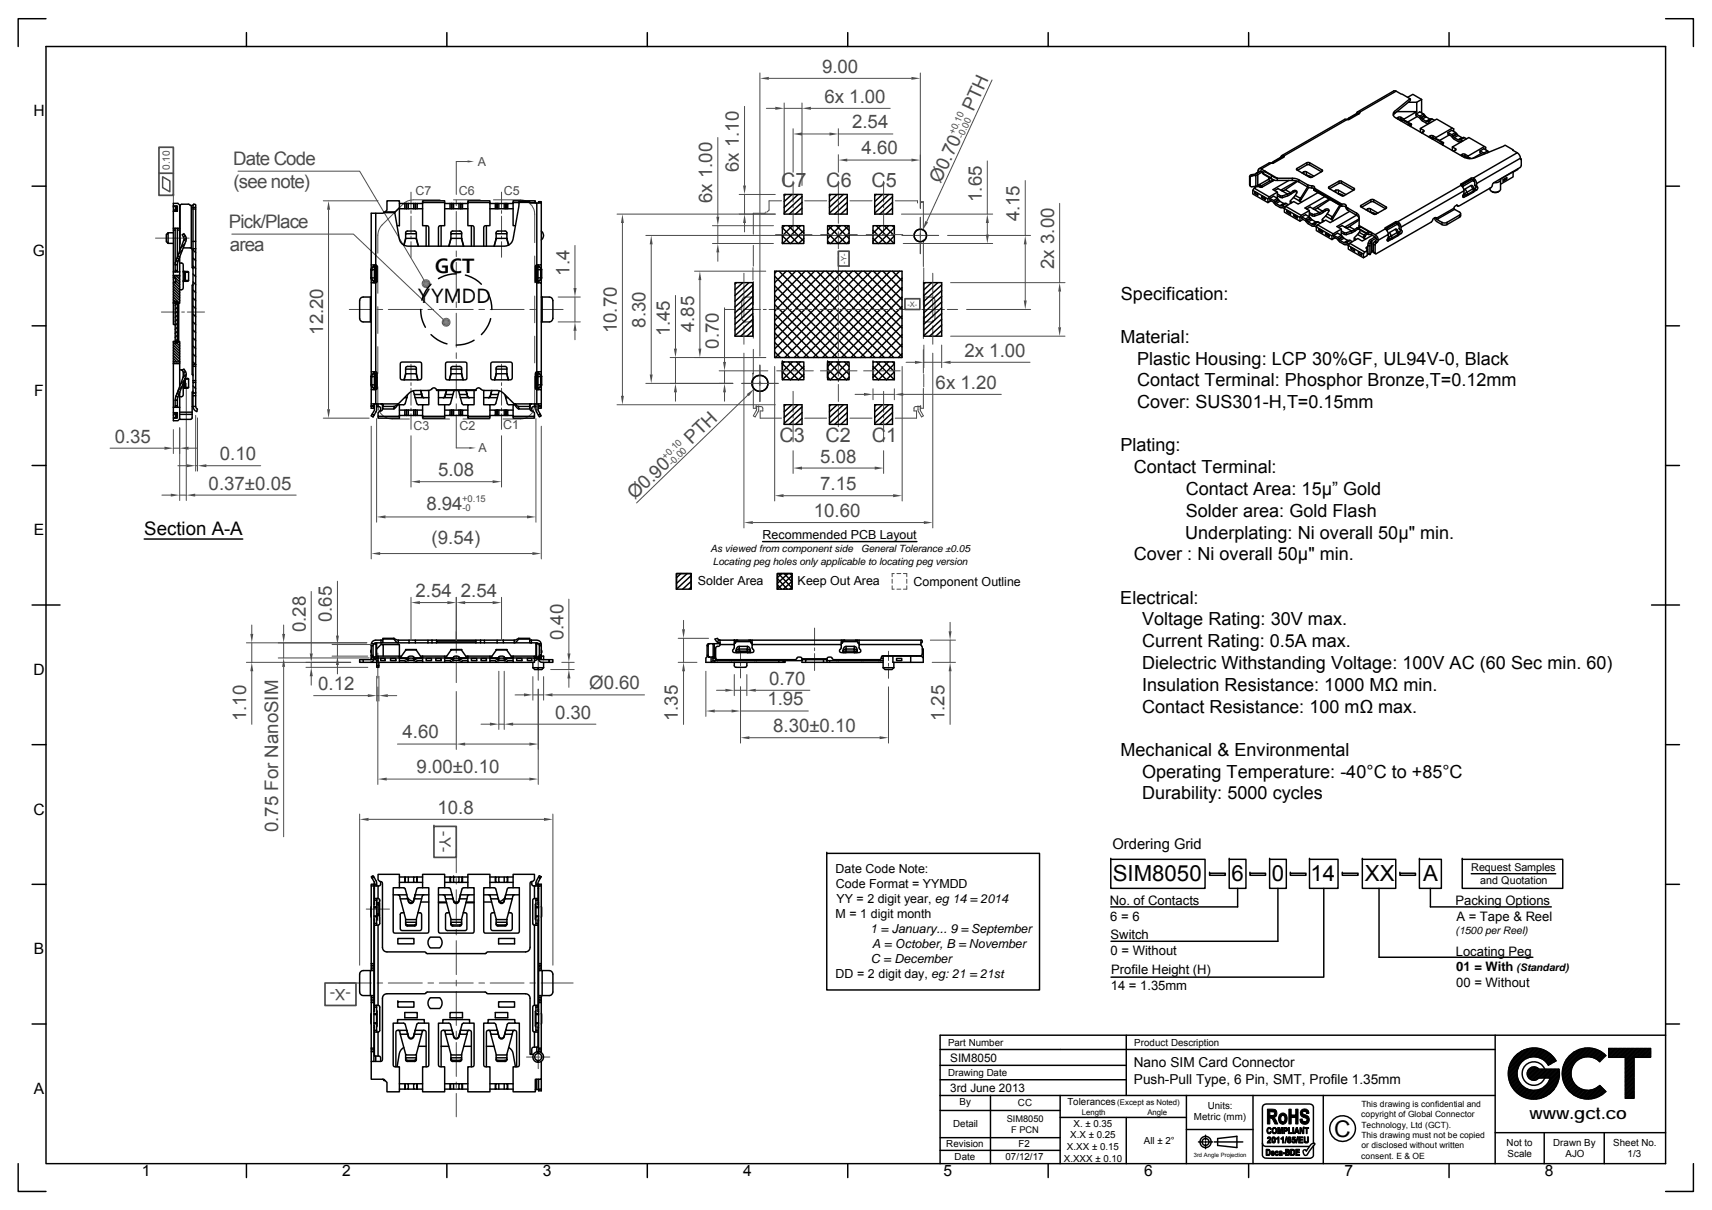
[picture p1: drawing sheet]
<svg xmlns="http://www.w3.org/2000/svg" width="297mm" height="210mm" viewBox="0 0 297 210" stroke-linecap="round" stroke-linejoin="round" font-family="sans-serif">
<defs><g id="words">
<text font-size="4" x="231.5" y="197.3">C</text>
<g font-size="3.9">
<text x="193.1" y="152.9">SIM8050</text>
<text x="213.7" y="152.9">6</text>
<text x="220.6" y="152.9">0</text>
<text x="227.4" y="152.9">14</text>
<text x="236.8" y="152.9">XX</text>
<text x="246.9" y="152.9">A</text>
</g>
<g font-size="3.8">
<text x="75.5" y="47.4">GCT</text>
<text x="72.5" y="52.6">YYMDD</text>
</g>
<g font-size="3.5" fill="#4b4b4b">
<text x="135.5" y="32.5">C7</text>
<text x="143.4" y="32.5">C6</text>
<text x="151.2" y="32.5">C5</text>
<text x="135.2" y="76.7">C3</text>
<text x="143.2" y="76.7">C2</text>
<text x="151.3" y="76.7">C1</text>
</g>
<g font-size="3.2" fill="#4b4b4b">
<text x="142.6" y="12.6">9.00</text>
<text x="143" y="17.8">6x 1.00</text>
<text x="147.8" y="22.3">2.54</text>
<text x="168.9" y="19.5" transform="rotate(-65 168.9 19.5)">PTH</text>
<text x="40.4" y="28.7">Date Code</text>
<text x="128.2" y="29.9" transform="rotate(-90 128.2 29.9)">6x 1.10</text>
<text x="149.5" y="26.8">4.60</text>
<text x="40.5" y="32.6">(see note)</text>
<text x="123.6" y="35.3" transform="rotate(-90 123.6 35.3)">6x 1.00</text>
<text x="163.2" y="32" transform="rotate(-65 163.2 32)">Ø0.70</text>
<text x="170.3" y="35" transform="rotate(-90 170.3 35)">1.65</text>
<text x="39.7" y="39.6">Pick/Place</text>
<text x="176.9" y="38.4" transform="rotate(-90 176.9 38.4)">4.15</text>
<text x="39.9" y="43.5">area</text>
<text x="98.8" y="47.9" transform="rotate(-90 98.8 47.9)">1.4</text>
<text x="182.9" y="46.7" transform="rotate(-90 182.9 46.7)">2x 3.00</text>
<text x="56" y="58.1" transform="rotate(-90 56 58.1)">12.20</text>
<text x="107" y="57.9" transform="rotate(-90 107 57.9)">10.70</text>
<text x="112" y="56.8" transform="rotate(-90 112 56.8)">8.30</text>
<text x="116.2" y="58.4" transform="rotate(-90 116.2 58.4)">1.45</text>
<text x="120.5" y="57.7" transform="rotate(-90 120.5 57.7)">4.85</text>
<text x="124.7" y="60.5" transform="rotate(-90 124.7 60.5)">0.70</text>
<text x="167.3" y="61.9">2x 1.00</text>
<text x="162.3" y="67.5">6x 1.20</text>
<text x="19.9" y="76.8">0.35</text>
<text x="120" y="77.2" transform="rotate(-44 120 77.2)">PTH</text>
<text x="38.2" y="79.8">0.10</text>
<text x="76" y="82.6">5.08</text>
<text x="142.3" y="80.3">5.08</text>
<text x="36.2" y="84.9">0.37±0.05</text>
<text x="74" y="88.5">8.94</text>
<text x="110.2" y="86.8" transform="rotate(-44 110.2 86.8)">Ø0.90</text>
<text x="141.2" y="89.7">10.60</text>
<text x="142.3" y="85.1">7.15</text>
<text x="74.9" y="94.4">(9.54)</text>
<text x="57.6" y="108" transform="rotate(-90 57.6 108)">0.65</text>
<text x="72.1" y="103.6">2.54</text>
<text x="80" y="103.6">2.54</text>
<text x="53" y="109.7" transform="rotate(-90 53 109.7)">0.28</text>
<text x="97.7" y="111.1" transform="rotate(-90 97.7 111.1)">0.40</text>
<text x="55.2" y="119.7">0.12</text>
<text x="102.2" y="119.5">Ø0.60</text>
<text x="133.5" y="118.8">0.70</text>
<text x="42.7" y="125.1" transform="rotate(-90 42.7 125.1)">1.10</text>
<text x="96.3" y="124.7">0.30</text>
<text x="117.6" y="125.1" transform="rotate(-90 117.6 125.1)">1.35</text>
<text x="133.1" y="122.4">1.95</text>
<text x="163.9" y="125.1" transform="rotate(-90 163.9 125.1)">1.25</text>
<text x="69.8" y="128.2">4.60</text>
<text x="134.1" y="127">8.30±0.10</text>
<text x="72.3" y="134.2">9.00±0.10</text>
<text x="75.9" y="141.2">10.8</text>
<text x="48.2" y="144.4" transform="rotate(-90 48.2 144.4)">0.75 For NanoSIM</text>
</g>
<text font-size="3.2" x="25" y="92.9">Section A-A</text>
<g font-size="3.1">
<text x="194.5" y="52">Specification:</text>
<text x="194.4" y="59.5">Material:</text>
<text x="197.3" y="63.3">Plastic Housing: LCP 30%GF, UL94V-0, Black</text>
<text x="197.3" y="67.1">Contact Terminal: Phosphor Bronze,T=0.12mm</text>
<text x="197.3" y="70.9">Cover: SUS301-H,T=0.15mm</text>
<text x="194.4" y="78.3">Plating:</text>
<text x="196.7" y="82.1">Contact Terminal:</text>
<text x="205.7" y="89.7">Solder area: Gold Flash</text>
<text x="205.7" y="85.9">Contact Area: 15µ” Gold</text>
<text x="205.6" y="93.5">Underplating: Ni overall 50µ&quot; min.</text>
<text x="196.7" y="97.2">Cover : Ni overall 50µ&quot; min.</text>
<text x="194.4" y="104.7">Electrical:</text>
<text x="198.1" y="108.5">Voltage Rating: 30V max.</text>
<text x="198.1" y="112.3">Current Rating: 0.5A max.</text>
<text x="198.1" y="116.1">Dielectric Withstanding Voltage: 100V AC (60 Sec min. 60)</text>
<text x="198.1" y="119.9">Insulation Resistance: 1000 MΩ min.</text>
<text x="198.1" y="123.7">Contact Resistance: 100 mΩ max.</text>
<text x="194.4" y="131.2">Mechanical &amp; Environmental</text>
<text x="198.1" y="135">Operating Temperature: -40°C to +85°C</text>
<text x="198.1" y="138.7">Durability: 5000 cycles</text>
</g>
<text font-size="2.9" x="265.4" y="194.2">www.gct.co</text>
<g font-size="2.7">
<text x="5.8" y="20.2">H</text>
<text x="5.7" y="44.4">G</text>
<text x="5.9" y="68.7">F</text>
<text x="5.9" y="92.9">E</text>
<text x="5.8" y="117.1">D</text>
<text x="5.8" y="141.4">C</text>
<text x="5.9" y="165.6">B</text>
<text x="5.9" y="189.8">A</text>
<text x="24.6" y="204.1">1</text>
<text x="59.4" y="204.1">2</text>
<text x="94.2" y="204.1">3</text>
<text x="128.9" y="204.1">4</text>
<text x="163.7" y="204.1">5</text>
<text x="198.5" y="204.1">6</text>
<text x="233.3" y="204.1">7</text>
<text x="268" y="204.1">8</text>
</g>
<g font-size="2.7" fill="#4b4b4b">
<text x="76.3" y="144.3" transform="rotate(90 76.3 144.3)">-Y-</text>
<text x="60.9" y="171.6" transform="rotate(180 60.9 171.6)">-X-</text>
</g>
<text font-size="2.6" x="193" y="147.3">Ordering Grid</text>
<g font-size="2.4">
<text x="196.7" y="185.2">Nano SIM Card Connector</text>
<text x="196.7" y="188.1">Push-Pull Type, 6 Pin, SMT, Profile 1.35mm</text>
</g>
<g font-size="2.3">
<text x="192.6" y="157">No. of Contacts</text>
<text x="192.6" y="159.8">6 = 6</text>
<text x="252.5" y="157">Packing Options</text>
<text x="252.7" y="159.8">A = Tape &amp; Reel</text>
<text x="192.7" y="163">Switch</text>
<text x="192.7" y="165.7">0 = Without</text>
<text x="252.6" y="165.9">Locating Peg</text>
<text x="192.7" y="171.7">14 = 1.35mm</text>
<text x="192.8" y="169">Profile Height (H)</text>
<text x="252.7" y="171.3">00 = Without</text>
<text x="252.7" y="168.6">01 = With</text>
</g>
<g font-size="2.2" fill="#4b4b4b">
<text x="82.9" y="28.8">A</text>
<text x="72.1" y="33.9">C7</text>
<text x="79.6" y="33.9">C6</text>
<text x="87.4" y="33.9">C5</text>
<text x="71.8" y="74.6">C3</text>
<text x="79.7" y="74.6">C2</text>
<text x="87.3" y="74.5">C1</text>
<text x="83" y="78.5">A</text>
</g>
<g font-size="2.2">
<text x="132.3" y="93.5">Recommended PCB Layout</text>
<text x="121.1" y="101.6">Solder Area</text>
<text x="138.4" y="101.6">Keep Out Area</text>
<text x="158.5" y="101.7">Component Outline</text>
<text x="145" y="151.6">Date Code Note:</text>
<text x="145" y="154.2">Code Format = YYMDD</text>
<text x="145" y="159.3">M = 1 digit month</text>
<text x="145.1" y="156.8">YY = 2 digit year, eg 14 = 2014</text>
<text x="151" y="162">1 = January... 9 = September</text>
<text x="151.1" y="167.2">C = December</text>
<text x="151.3" y="164.6">A = October, B = November</text>
<text x="145" y="169.7">DD = 2 digit day, eg: 21 = 21st</text>
</g>
<g font-size="2">
<text x="164.9" y="184.2">SIM8050</text>
<text x="164.9" y="189.5">3rd June 2013</text>
</g>
<g font-size="1.9">
<text x="255.3" y="151.2">Request Samples</text>
<text x="256.8" y="153.5">and Quotation</text>
</g>
<text font-size="1.8" fill="#4b4b4b" x="29.4" y="29.5" transform="rotate(-90 29.4 29.5)">0.10</text>
<g font-size="1.8">
<text x="252.5" y="162.2">(1500 per Reel)</text>
<text x="263.1" y="168.6">(Standard)</text>
</g>
<g font-size="1.7">
<text x="123.3" y="95.8">As viewed from component side</text>
<text x="149.4" y="95.8">General Tolerance ±0.05</text>
<text x="123.7" y="98">Locating peg holes only applicable to locating peg version</text>
<text x="164.5" y="181.6">Part Number</text>
<text x="196.8" y="181.4">Product Description</text>
<text x="164.5" y="186.7">Drawing Date</text>
<text x="166.5" y="191.8">By</text>
<text x="185.2" y="191.8">Tolerances</text>
<text x="165.4" y="195.7">Detail</text>
<text x="176.6" y="192">CC</text>
<text x="185.7" y="197.5">X.X ± 0.25</text>
<text x="186.2" y="195.5">X. ± 0.35</text>
<text x="207.2" y="194.4">Metric (mm)</text>
<text x="209.5" y="192.5">Units:</text>
<text x="164.2" y="199.1">Revision</text>
<text x="165.6" y="201.3">Date</text>
<text x="174.5" y="201.3">07/12/17</text>
<text x="176.7" y="199.1">F2</text>
<text x="184.6" y="201.6">X.XXX ± 0.10</text>
<text x="185.1" y="199.5">X.XX ± 0.15</text>
<text x="198.5" y="198.6">All ± 2°</text>
<text x="261.4" y="198.8">Not to</text>
<text x="261.6" y="200.8">Scale</text>
<text x="269.5" y="198.8">Drawn By</text>
<text x="271.6" y="200.8">AJO</text>
<text x="279.9" y="198.8">Sheet No.</text>
<text x="282.4" y="200.8">1/3</text>
</g>
<g font-size="1.6" fill="#4b4b4b">
<text x="165.6" y="23.5" transform="rotate(-65 165.6 23.5)">+0.10</text>
<text x="167.1" y="24.1" transform="rotate(-65 167.1 24.1)">-0.00</text>
<text x="115.5" y="79.8" transform="rotate(-44 115.5 79.8)">+0.10</text>
<text x="116.6" y="80.9" transform="rotate(-44 116.6 80.9)">-0.00</text>
<text x="80.2" y="87.2">+0.15</text>
<text x="80.2" y="88.7">-0</text>
</g>
<g font-size="1.6">
<text x="174.7" y="194.7">SIM8050</text>
<text x="175.5" y="196.6">F PCN</text>
</g>
<g font-size="1.5">
<text x="236.2" y="193.9">copyright of Global Connector</text>
<text x="236.2" y="192.1">This drawing is confidential and</text>
<text x="236.2" y="195.7">Technology, Ltd (GCT).</text>
<text x="236.2" y="197.5">This drawing must not be copied</text>
<text x="236.2" y="201">consent. E &amp; OE</text>
<text x="236.2" y="199.2">or disclosed without written</text>
</g>
<g font-size="1.4">
<text x="193.8" y="191.8">(Except as Noted)</text>
<text x="187.7" y="193.4">Length</text>
<text x="199.1" y="193.4">Angle</text>
</g>
<g font-size="1.3" fill="#4b4b4b">
<text x="146.9" y="45.7" transform="rotate(-90 146.9 45.7)">-Y-</text>
<text x="157.4" y="53.2">-X-</text>
</g>
<text font-size="1" x="207.1" y="200.8">3rd Angle Projection</text>
</g></defs>
<g fill="none" stroke="#000" stroke-width=".25">
<path d="M25 93.5h17.1M192.7 149.1h16.4v5.1h-16.4zM192.7 149.1h.1M209.9 151.5h2.7v.4h-2.7zM209.9 151.5h.1M213.3 149.1h2.9v5.1h-2.9zM213.3 149.1h.1M214.7 154.2v3.2h-22M216.9 151.5h2.7v.4h-2.7zM216.9 151.5h.1M220.3 149.1h2.9v5.1h-2.9zM220.3 149.1h.1"/>
<path d="M221.7 154.2v9.2h-28.9M223.9 151.5h2.7v.4h-2.7zM223.9 151.5h.1M227.2 149.1h5v5.1h-5zM227.2 149.1h.1M229.7 154.2v15.4h-36.9M232.9 151.5h2.7v.4h-2.7zM232.9 151.5h.1M236.4 149.1h5.8v5.1h-5.8zM236.4 149.1h.1M239.3 154.2v11.9h26.7M242.9 151.5h2.7v.4h-2.7z"/>
<path d="M242.9 151.5h.1M246.3 149.1h3.8v5.1h-3.8zM246.3 149.1h.1M248.2 154.2v3.2h21M253.7 149.1h17.4v5.1h-17.4zM253.7 149.1h.1M255.3 151.6h14.6"/>
</g>
<g fill="#4b4b4b">
<path d="M73.9 49.2l.6 .5-.2 .2z"/>
<path d="M73.9 49.2l.7 .3-.1 .2z"/>
<path d="M73.9 49.2l.8 .1-.1 .2z"/>
<path d="M73.9 49.2l.8-.1v.2z"/>
<path d="M73.9 49.2l.7-.4 .1 .3z"/>
<path d="M74.4 48.6l.2 .2-.7 .4z"/>
<path d="M74.2 48.5l.2 .1-.5 .6z"/>
<path d="M74 48.5h.2l-.3 .7z"/>
<path d="M73.8 48.5h.2l-.1 .7z"/>
<path d="M73.5 48.6l.3-.1 .1 .7z"/>
<path d="M73.3 48.7l.2-.1 .4 .6z"/>
<path d="M73.3 48.7l.6 .5-.7-.3z"/>
<path d="M73.2 48.9l.7 .3h-.7z"/>
<path d="M73.2 49.2h.7l-.7 .2z"/>
<path d="M73.2 49.4l.7-.2-.6 .4z"/>
<path d="M73.3 49.6l.6-.4-.5 .6z"/>
<path d="M73.9 49.2l-.3 .7-.2-.1z"/>
<path d="M73.9 49.2v.8l-.3-.1z"/>
<path d="M73.9 49.2l.2 .8h-.2z"/>
<path d="M73.9 49.2l.4 .7-.2 .1z"/>
</g>
<g fill="none" stroke="#4b4b4b" stroke-width=".17">
<path d="M41.3 29.7h21.1l11.1 18.9M71.3 33.3v2.8M71.3 36.5v.5M71.3 37.5v3M87 33.3v2.8M87 36.5v.5M87 37.5v3M60.6 53.7h3.8M65.4 53.7h1M67.4 53.7h5.9M71.3 41v.5M71.3 41.9v2.7"/>
<path d="M74.3 53.7h.9M76.2 53.7h5.9M83.1 53.7h1M85 53.7h5.9M87 41v.5M87 41.9v2.7M91.9 53.7h1M93.9 53.7h3.8M96.8 51.5h3.9M96.8 55.9h3.9M99.8 42.6v7.4M99.8 51.5v4.4"/>
<path d="M99.8 57.4v1.6M71.3 63.2v2.7M71.3 66.4v.5M71.3 67.4v2.9M71.3 70.8v.5M71.3 71.8v2.7M87 63.2v2.7M87 66.4v.5M87 67.4v2.9M87 70.8v.5M87 71.8v2.7"/>
</g>
<g fill="#4b4b4b">
<path d="M99.8 55.9l.2 1.5h-.5z"/>
<path d="M99.5 50h.5l-.2 1.5z"/>
</g>
<path d="M56.1 34.8h9.5M57 36.4v34.6M56.1 72.6h8" fill="none" stroke="#4b4b4b" stroke-width=".17"/>
<g fill="#4b4b4b">
<path d="M57 34.8l.3 1.6h-.6z"/>
<path d="M56.7 71h.6l-.3 1.6z"/>
</g>
<path d="M64.4 74v23M93.9 74v23M66 96.1h26.4" fill="none" stroke="#4b4b4b" stroke-width=".17"/>
<g fill="#4b4b4b">
<path d="M64.4 96.1l1.6-.3v.5z"/>
<path d="M92.4 95.8l1.5 .3-1.5 .2z"/>
</g>
<path d="M71.3 75.6v8.9M87 75.6v8.9M72.9 83.6h12.6" fill="none" stroke="#4b4b4b" stroke-width=".17"/>
<g fill="#4b4b4b">
<path d="M71.3 83.6l1.6-.3v.5z"/>
<path d="M85.5 83.3l1.5 .3-1.5 .2z"/>
</g>
<path d="M86.6 116.5v10.1M87.5 116.5v10.1M83.5 125.7h1.5M86.6 125.7h.9M89 125.7h14.4" fill="none" stroke="#4b4b4b" stroke-width=".17"/>
<g fill="#4b4b4b">
<path d="M85 125.4l1.6 .3-1.6 .2z"/>
<path d="M87.5 125.7l1.5-.3v.5z"/>
</g>
<path d="M48.3 111.6h15.3M48.3 114.2h15.8M49.2 108.5v1.5M49.2 111.6v2.6M49.2 115.7v29.5" fill="none" stroke="#4b4b4b" stroke-width=".17"/>
<g fill="#4b4b4b">
<path d="M49 110h.5l-.3 1.6z"/>
<path d="M49.2 114.2l.3 1.5h-.5z"/>
</g>
<path d="M42.8 111.6h20.8M42.8 114.9h18.1M43.7 108.5v1.5M43.7 111.6v3.3M43.7 116.5v9.2" fill="none" stroke="#4b4b4b" stroke-width=".17"/>
<g fill="#4b4b4b">
<path d="M43.4 110h.5l-.2 1.6z"/>
<path d="M43.7 114.9l.2 1.6h-.5z"/>
</g>
<path d="M65.3 72.7v17.9M93 72.7v17.9M66.9 89.7h24.5" fill="none" stroke="#4b4b4b" stroke-width=".17"/>
<g fill="#4b4b4b">
<path d="M65.3 89.7l1.6-.3v.6z"/>
<path d="M91.4 89.4l1.6 .3-1.6 .3z"/>
</g>
<path d="M141.3 109v2.9M141.3 112.4v.5M141.3 113.4v3M161.4 111.1h4.4M161.7 114.9h4.1M164.8 108v1.5M164.8 111.1v3.8M164.8 116.5v9.2" fill="none" stroke="#4b4b4b" stroke-width=".17"/>
<g fill="#4b4b4b">
<path d="M164.6 109.5h.5l-.3 1.6z"/>
<path d="M164.8 114.9l.3 1.6h-.5z"/>
</g>
<g fill="none" stroke="#4b4b4b" stroke-width=".17">
<path d="M65.6 113.3v4.4M65.6 119.2v16.9M79.2 109.6v3.7M79.2 113.8v.5M79.2 114.8v3.7M93.4 113.7v4.4M93.4 119.6v16.5M128.5 113v1.6M128.5 115v.6M128.5 116v1.7M154.2 113v1.6M154.2 115.1v.5"/>
<path d="M154.2 116.1v1.6M67.1 135.2h24.7"/>
</g>
<g fill="#4b4b4b">
<path d="M65.6 135.2l1.5-.3v.6z"/>
<path d="M91.8 134.9l1.6 .3-1.6 .3z"/>
</g>
<path d="M93.4 119.6v10.5M69 129.1h10.2M79.2 120v10.1M80.7 129.1h11.1" fill="none" stroke="#4b4b4b" stroke-width=".17"/>
<g fill="#4b4b4b">
<path d="M91.8 128.9l1.6 .2-1.6 .3z"/>
<path d="M79.2 129.1l1.5-.2v.5z"/>
</g>
<path d="M92.5 117.4v4.1M94.3 117.4v4.1M89.4 120.6h1.5M92.5 120.6h1.8M95.9 120.6h15.9" fill="none" stroke="#4b4b4b" stroke-width=".17"/>
<g fill="#4b4b4b">
<path d="M90.9 120.3l1.6 .3-1.6 .2z"/>
<path d="M94.3 120.6l1.6-.3v.5z"/>
</g>
<path d="M95.5 116.2h4.1M97.5 114.9h2.1M98.7 104v9.4M98.7 114.9v1.3M98.7 117.7v1.6" fill="none" stroke="#4b4b4b" stroke-width=".17"/>
<g fill="#4b4b4b">
<path d="M98.7 116.2l.3 1.5h-.6z"/>
<path d="M98.4 113.4h.6l-.3 1.5z"/>
</g>
<path d="M65.4 117.4v4.3M65.7 117.4v4.3M54.4 120.7h9.4M65.4 120.7h.3M67.3 120.7h1.5" fill="none" stroke="#4b4b4b" stroke-width=".17"/>
<g fill="#4b4b4b">
<path d="M65.7 120.7l1.6-.2v.5z"/>
<path d="M63.8 120.5l1.6 .2-1.6 .3z"/>
</g>
<path d="M53.1 114.9h7.8M53.1 115.8h10.7M54 102.6v10.8M54 114.9v.9M54 117.4v1.5" fill="none" stroke="#4b4b4b" stroke-width=".17"/>
<g fill="#4b4b4b">
<path d="M54 115.8l.3 1.6h-.6z"/>
<path d="M53.7 113.4h.6l-.3 1.5z"/>
</g>
<path d="M122.5 116.5v7.8M128.5 119.2v5.1M124 123.4h2.9M128.5 123.4h11.8" fill="none" stroke="#4b4b4b" stroke-width=".17"/>
<g fill="#4b4b4b">
<path d="M122.5 123.4l1.5-.3v.5z"/>
<path d="M126.9 123.1l1.6 .3-1.6 .2z"/>
</g>
<path d="M128.5 119.2v9.8M154.2 119.2v9.8M130 128h22.6" fill="none" stroke="#4b4b4b" stroke-width=".17"/>
<g fill="#4b4b4b">
<path d="M128.5 128l1.5-.2v.5z"/>
<path d="M152.6 127.8l1.6 .2-1.6 .3z"/>
</g>
<path d="M124.3 119.8h1.6M127.4 117.1v3.6M127.4 119.8h2.2M129.6 117.1v3.6M131.1 119.8h9.4" fill="none" stroke="#4b4b4b" stroke-width=".17"/>
<g fill="#4b4b4b">
<path d="M125.9 119.5l1.5 .3-1.5 .2z"/>
<path d="M129.6 119.8l1.5-.3v.5z"/>
</g>
<path d="M117.7 114.9h3.2M117.7 110.8h5.2M118.6 107.7v1.5M118.6 110.8v4.1M118.6 116.5v9.2" fill="none" stroke="#4b4b4b" stroke-width=".17"/>
<g fill="#4b4b4b">
<path d="M118.3 109.2h.6l-.3 1.6z"/>
<path d="M118.6 114.9l.3 1.6h-.6z"/>
</g>
<g fill="none" stroke="#4b4b4b" stroke-width=".17">
<path d="M76.3 34.7h-4.6a2.43 2.43 0 0 0-1.8 .7l-3.6 3.7-.5 .6-.2 1.1v3.1M78.7 34.7h4.6M85.6 34.7h4.7a2.51 2.51 0 0 1 2.5 2.5v4.9M65.6 46.3v4.6M65.6 53.2v4.7M92.8 44.4v4.7M92.8 51.4v4.6M92.8 58.3v4.7M65.6 67.1v3.1a2.48 2.48 0 0 0 2.4 2.5h3M65.6 60.2v4.6M73.4 72.7h4.6M80.3 72.7h4.7"/>
<path d="M92.8 65.3v4.9a2.49 2.49 0 0 1-2.5 2.5h-3"/>
</g>
<g fill="#4b4b4b">
<path d="M77.4 55.9l.7 .3-.1 .3z"/>
<path d="M77.4 55.9l.8 .1-.1 .2z"/>
<path d="M77.4 55.9l.8-.1v.2z"/>
<path d="M77.4 55.9l.7-.4 .1 .3z"/>
<path d="M77.9 55.4l.2 .1-.7 .4z"/>
<path d="M77.7 55.2l.2 .2-.5 .5z"/>
<path d="M77.5 55.1l.2 .1-.3 .7z"/>
<path d="M77.3 55.2l.2-.1-.1 .8z"/>
<path d="M77 55.2h.3l.1 .7z"/>
<path d="M76.8 55.4l.2-.2 .4 .7z"/>
<path d="M76.8 55.4l.6 .5-.7-.3z"/>
<path d="M76.7 55.6l.7 .3-.8-.1z"/>
<path d="M76.6 55.8l.8 .1-.8 .2z"/>
<path d="M76.6 56.1l.8-.2-.7 .4z"/>
<path d="M76.7 56.3l.7-.4-.5 .6z"/>
<path d="M77.4 55.9l-.3 .7-.2-.1z"/>
<path d="M77.4 55.9l-.1 .8-.2-.1z"/>
<path d="M77.4 55.9l.2 .8h-.3z"/>
<path d="M77.4 55.9l.4 .7-.2 .1z"/>
<path d="M77.4 55.9l.6 .6-.2 .1z"/>
</g>
<path d="M40.2 40.6h21.1l15.5 14.8" fill="none" stroke="#4b4b4b" stroke-width=".17"/>
<path d="M143.4 148.1h37v23.7h-37zM143.4 148.1h.1" fill="none" stroke="#000" stroke-width=".25"/>
<path d="M81.1 27.8l1.2 .2-1.2 .2z" fill="#4b4b4b"/>
<path d="M79.2 28h1.9" fill="none" stroke="#4b4b4b" stroke-width=".17"/>
<path d="M81.4 77.6l1.2 .1-1.2 .2z" fill="#4b4b4b"/>
<g fill="none" stroke="#4b4b4b" stroke-width=".17">
<path d="M30.1 30.1v5.2M79.2 28v5.7M79.2 34.7v1M79.2 36.7v5.9M27 41.3h5.8M28 54.2h3M31.5 54.2h.5M32.5 54.2h3M79.2 43.5v1M79.2 45.5v5.9M79.2 52.4v1M79.2 54.4v5.8"/>
<path d="M31.2 74.2v12.7M32.3 66.5v20.4M79.2 72v5.7h2.2M79.2 61.2v1M79.2 63.2v5.9M79.2 70.1v.9M28.1 85.9h1.5M31.2 85.9h1.1M33.9 85.9h17.5"/>
</g>
<path d="M28.2 30.7l1.3 .7v1.9l-1.3-.7z" fill="none" stroke="#4b4b4b" stroke-width=".25"/>
<path d="M27.6 30.1h2.5M27.6 25.6h2.5v8.3h-2.5zM30.1 33.9h.1" fill="none" stroke="#4b4b4b" stroke-width=".3"/>
<g fill="#4b4b4b">
<path d="M29.6 85.7l1.6 .2-1.6 .3z"/>
<path d="M32.3 85.9l1.6-.2v.5z"/>
</g>
<path d="M19.1 77.8h9.4M30.1 77.8h1.1M30.1 74.6v4.1M31.2 74.2v4.5M32.7 77.8h1.6" fill="none" stroke="#4b4b4b" stroke-width=".17"/>
<g fill="#4b4b4b">
<path d="M31.2 77.8l1.5-.3v.5z"/>
<path d="M28.5 77.5l1.6 .3-1.6 .2z"/>
</g>
<path d="M73 53.7a6 6 0 0 0 .8 3.1M74.8 49.3a5.9 5.9 0 0 0-1.6 2.8M74.8 58.1a6.1 6.1 0 0 0 2.8 1.6M79.2 47.5a6 6 0 0 0-3.1 .9M80.8 47.7l.4 .2a5.9 5.9 0 0 1 2.3 1.4M82.3 59a5.7 5.7 0 0 1-3.1 .9M84.5 50.6a5.6 5.6 0 0 1 .8 3.1M85.1 55.3a5.9 5.9 0 0 1-1.6 2.8" fill="none" stroke="#000" stroke-width=".25"/>
<path d="M34 72.1v9.7M34.3 72.5v9.3M30.9 80.8h1.5M34 80.8h.3M35.8 80.8h9.4" fill="none" stroke="#4b4b4b" stroke-width=".17"/>
<g fill="#4b4b4b">
<path d="M32.4 80.6l1.6 .2-1.6 .3z"/>
<path d="M34.3 80.8l1.5-.2v.5z"/>
</g>
<g fill="none" stroke="#000" stroke-width=".25">
<path d="M8 3.2h-4.8v4.9M8 8.1h281v193.8h-281zM42.8 5.7v2.4M77.5 5.7v2.4M112.3 5.7v2.4M147.1 5.7v2.4M181.9 5.7v2.4M216.6 5.7v2.4M251.4 5.7v2.4M289 3.2h4.8v4.9M5.6 32.3h2.4M289 32.3h2.4"/>
<path d="M5.6 56.5h2.4M289 56.5h2.4M5.6 80.8h2.4M289 80.8h2.4M5.6 105h4.8M286.6 105h4.8M5.6 129.2h2.4M289 129.2h2.4M5.6 153.5h2.4M289 153.5h2.4M5.6 177.7h2.4M195.4 179.6v10.5"/>
<path d="M259.4 179.6v22.3M289 179.6h-125.9v22.3M289 177.7h2.4M163.1 182.1h96.3M163.1 190.1h96.3M163.1 192.7h20.8M163.1 197.4h20.8M163.1 187.4h32.3M163.1 184.9h32.3M163.1 199.6h20.8M171.9 190.1v11.8M183.9 190.1v11.8"/>
<path d="M183.9 193.9h21.9M195.4 193.9v8M205.8 196h11.6M205.8 190.1v11.8M207.9 198.2h.9M209 198.2h.3M209.2 197v.8M209.2 198v.3M209.2 198.5v.8M209.5 198.2h.9M210.7 198.2h4.9M211.3 197.6l3.3-.4v1.9l-3.3-.3z"/>
<path d="M217.4 190.1v11.8M219 198.4a.69 .69 0 0 0 1 .6h7.2M226.1 199.7l.4-.2 .2 .3 .1-.3a1.9 1.9 0 0 1 1.1-1.1h.1l.1 .2-1.2 1.6a.36 .36 0 0 1-.6 .2zM227.9 198.4v-5.2a1.98 1.98 0 0 0-.3-1.5l-.6-.1h-6.3a1.77 1.77 0 0 0-1.6 .3l-.1 8.5a.68 .68 0 0 0 .9 .6h7.5l.5-.4v-1.8M229.6 190.1v11.8M259.4 196.6h29.6M267.9 196.6v5.3M278.3 196.6v5.3M3.2 201.9v4.9h4.8M42.8 201.9v2.5M77.5 201.9v2.5M112.3 201.9v2.5"/>
<path d="M147.1 201.9v2.5M181.9 201.9v2.5M216.6 201.9v2.5M251.4 201.9v2.5M293.8 201.9v4.9h-4.8"/>
<circle cx="209.2" cy="198.2" r=".6"/>
<circle cx="209.2" cy="198.2" r=".97"/>
<circle cx="232.9" cy="195.9" r="2.23"/>
</g>
<g fill="#000" stroke="#000" stroke-width=".17">
<path d="M219.9 197.4h.3l-.1 .2h-.2z" fill-rule="evenodd"/>
<path d="M219.7 199.4l.5 .1 .1 .1h-.4v.7l.4 .1-.1 .1h-.5z" fill-rule="evenodd"/>
<path d="M220 195.7h.3l.2 .1-.4 .1-.1 .2 .1 .4 .4 .1-.2 .2-.3-.1-.2-.3v-.4z" fill-rule="evenodd"/>
<path d="M220 197.4a.35 .35 0 0 1 .5 0 .35 .35 0 0 1-.1 .5l-.2 .3h.3v.2h-.6l.1-.4a.44 .44 0 0 0 .3-.6z" fill-rule="evenodd"/>
<path d="M219.9 199.6h.4l.1 .1-.1 .7-.4-.1h.2a.43 .43 0 0 0 0-.6z" fill-rule="evenodd"/>
<path d="M220.2 196.6l.2-.3 .2 .1-.1 .2z" fill-rule="evenodd"/>
<path d="M220.2 195.8h.3l.1 .2h-.2z" fill-rule="evenodd"/>
<path d="M220.6 199.9h.2l-.1 .2h.4v.1h-.4l.1 .2h.3l-.1 .1h-.3l-.1-.1z" fill-rule="evenodd"/>
<path d="M219.9 192.5h1.3l.3 .4h-1.2v.7h1.1l-.3 .4h-.8v1.1h-.4z" fill-rule="evenodd"/>
<path d="M220.7 195.9l.4-.1a.38 .38 0 0 0-.2 .4 .38 .38 0 0 0 .2 .4h.3l-.2 .2-.3-.1-.2-.4z" fill-rule="evenodd"/>
<path d="M220.6 199.8h.4l.1 .3h-.4h.2v-.1l-.3-.1z" fill-rule="evenodd"/>
<path d="M220.8 197.4l.3-.1 .1 .1-.3 .1v.6l.3 .1-.1 .2-.3-.1-.1-.2z" fill-rule="evenodd"/>
<path d="M220.4 194h.7l.6 1.1h-.5l-.5-1z" fill-rule="evenodd"/>
<path d="M220.8 195.8a.5 .5 0 0 1 .7 0 .5 .5 0 0 1 0 .7l-.4 .1 .2-.2v-.4l-.1-.1z" fill-rule="evenodd"/>
<path d="M221 197.4l.3 .1-.1 .7h-.2l.1-.2v-.4z" fill-rule="evenodd"/>
<path d="M221.3 199.9h.2l-.1 .1v.3l.4 .1-.1 .1h-.3l-.1-.1z" fill-rule="evenodd"/>
<path d="M220.6 192.9h.9l-.1 .7h-1.1h.6a.33 .33 0 0 0 .2-.3 .33 .33 0 0 0-.2-.4z" fill-rule="evenodd"/>
<path d="M221.5 197.5l.2 .1-.2 .1z" fill-rule="evenodd"/>
<path d="M221.3 199.8l.3-.1 .2 .3-.5-.1z" fill-rule="evenodd"/>
<path d="M221.5 197.5l.4-.2v1.1h-.2v-.8z" fill-rule="evenodd"/>
<path d="M221.7 195.7h.3l-.2 1h-.1z" fill-rule="evenodd"/>
<path d="M222 195.7l.1 .7-.1 .3-.2-.8z" fill-rule="evenodd"/>
<path d="M222 199.8l.3-.1 .1 .2-.3 .1-.2-.1z" fill-rule="evenodd"/>
<path d="M222.2 197.5l.3 .1-.3 .1z" fill-rule="evenodd"/>
<path d="M222.2 199.9h.2l.1 .5h-.3l.1-.2-.3-.1 .3-.1z" fill-rule="evenodd"/>
<path d="M222.3 195.7h.2l-.1 .2-.2 .8h-.2z" fill-rule="evenodd"/>
<path d="M222.5 195.7v1h-.1v-.8z" fill-rule="evenodd"/>
<path d="M222 193.4a.67 .67 0 0 1 1.2 .1l-.6 .1a.61 .61 0 0 0-.4 .5 .61 .61 0 0 0 .4 .6h-.6l-.2-.7z" fill-rule="evenodd"/>
<path d="M222.2 197.5l.5-.2v1.1h-.2v-.8z" fill-rule="evenodd"/>
<path d="M223.2 197.3h.1l-.2 1.1h-.2z" fill-rule="evenodd"/>
<path d="M222.7 195.7h.5l.2 .1h-.5v.4h.5l-.2 .1h-.3v.4h-.2z" fill-rule="evenodd"/>
<path d="M222.6 193.6l.6-.1a.92 .92 0 0 1 0 1.1 .92 .92 0 0 1-1 .4l-.2-.3h.6a.63 .63 0 0 0 .3-.6 .63 .63 0 0 0-.3-.5z" fill-rule="evenodd"/>
<path d="M223 195.8h.4v.4h-.5l.3-.1-.1-.2z" fill-rule="evenodd"/>
<path d="M223 199.4l.6 .1 .1 .1h-.5v.3h.5h-.1l.1 .2h-.5v.2h.6l-.2 .2h-.6z" fill-rule="evenodd"/>
<path d="M223.3 199.6h.4v.3h-.5l.3-.1v-.2z" fill-rule="evenodd"/>
<path d="M223.5 195.7h.2v.9h.5v.1h-.7z" fill-rule="evenodd"/>
<path d="M223.6 197.7h.3h-.3z" fill-rule="evenodd"/>
<path d="M223.5 197.4l.3-.1 .2 .1-.4 .1v.2l.4 .1-.4 .1v.2l.1 .1h-.3v-.1z" fill-rule="evenodd"/>
<path d="M223.7 197.8h.3a.34 .34 0 0 1 0 .4 .34 .34 0 0 1-.5 .1l-.1-.1 .4-.1z" fill-rule="evenodd"/>
<path d="M223.7 197.4h.3v.1z" fill-rule="evenodd"/>
<path d="M223.6 192.5h.4v1l.8 .4h-.8v1.2h-.4z" fill-rule="evenodd"/>
<path d="M223.9 199.4l.5 .1 .2 .1h-.5v.7l.5 .1-.1 .1h-.6z" fill-rule="evenodd"/>
<path d="M224.3 195.7h.2v1h-.2z" fill-rule="evenodd"/>
<path d="M224.1 198.1l.6 .1-.4 .2z" fill-rule="evenodd"/>
<path d="M224.4 197.7h.2z" fill-rule="evenodd"/>
<path d="M224.2 199.6h.4v.8l-.5-.1h.3l.1-.2v-.4z" fill-rule="evenodd"/>
<path d="M224.5 197.8h.2v.4h-.2l.1-.1z" fill-rule="evenodd"/>
<path d="M224.3 197.3h.4v.2h-.3v.2l.3 .1-.5 .1z" fill-rule="evenodd"/>
<path d="M225.1 197.3h.1l-.2 1.1h-.2z" fill-rule="evenodd"/>
<path d="M224.9 195.7h.2l-.2 .6 .3 .2h-.4l-.1 .2h-.1z" fill-rule="evenodd"/>
<path d="M225.1 195.7l.3 1h-.2v-.2l-.3-.2h.2l-.1-.4z" fill-rule="evenodd"/>
<path d="M224.8 192.5h.4v2.6h-.4v-1.2l-.8-.4h.8z" fill-rule="evenodd"/>
<path d="M224.8 199.4h.7v.2h-.5v.3h.4v.2h-.4v.2h.5v.2h-.7z" fill-rule="evenodd"/>
<path d="M225.5 195.7h.2v1h-.2z" fill-rule="evenodd"/>
<path d="M225.7 195.7l.4 .7v.3l-.4-.7z" fill-rule="evenodd"/>
<path d="M225.5 194.2h.4l.1 .3 .4 .2h-.7z" fill-rule="evenodd"/>
<path d="M225.3 197.3h.8v.1h-.6v.3h.5v.2h-.5v.3h.6v.2h-.8z" fill-rule="evenodd"/>
<path d="M226.1 195.7v1h.1v-1z" fill-rule="evenodd"/>
<path d="M225.7 192.8a.79 .79 0 0 1 1.3 .1h-.7a.28 .28 0 0 0-.3 .3 .28 .28 0 0 0 .3 .2 .82 .82 0 0 1 .8 1.2 .82 .82 0 0 1-1.4 .1h.7a.38 .38 0 0 0 .4-.5 .38 .38 0 0 0-.5-.3l-.3-.1a.77 .77 0 0 1-.3-1z" fill-rule="evenodd"/>
<path d="M226.3 197.3h.1l.1 .8 .2 .1h-.4z" fill-rule="evenodd"/>
<path d="M226.3 192.9h.7l.1 .3h-.4l-.2-.3z" fill-rule="evenodd"/>
<path d="M226.8 197.3h.2v.8a.42 .42 0 0 1-.6 .2l-.1-.1 .5-.1z" fill-rule="evenodd"/>
<path d="M226.4 195.7h.7v.1h-.3v.9h-.2v-.9h-.2z" fill-rule="evenodd"/>
<path d="M220.9 200.3l.2 .1h-.3z" fill-rule="evenodd"/>
<path d="M221.7 200.2l.1 .2h-.3z" fill-rule="evenodd"/>
<path d="M221.9 200.4l.4 .1h-.2z" fill-rule="evenodd"/>
<path d="M221.9 200.2h.4h-.2v.2h.4v.1l-.6-.1z" fill-rule="evenodd"/>
<path d="M222.6 200h.3v.2h-.3z" fill-rule="evenodd"/>
<path d="M223.4 200.1h.3l.1 .2h-.6h.4l-.1-.2z" fill-rule="evenodd"/>
</g>
<path d="M62.4 141.3v26.2M63.9 142.2h30.5M95.9 141.3v26.2" fill="none" stroke="#4b4b4b" stroke-width=".17"/>
<g fill="#4b4b4b">
<path d="M62.4 142.2l1.5-.3v.6z"/>
<path d="M94.4 141.9l1.5 .3-1.5 .3z"/>
</g>
<g fill="none" stroke="#4b4b4b" stroke-width=".17">
<path d="M132.9 36.8l-.2 .2h-2v3.6M135.6 34.8h-2.2v1.7l-.3 .3M139.6 34.8h3.8M145.5 31.4v2.9M145.5 34.8v.5M145.5 35.8v2.9M145.5 39.3v.4M147.5 34.8h3.8M155.3 34.8h3.9v.4M159.7 37.7v6.3M159.7 35.2v-.2h.5v4.7M159.7 35.1h.5"/>
<path d="M125.7 53.7h1.9M128 53.7h.5M129 53.7h3M130.6 46.4v2.2M130.7 42.6v3.6M130.7 48.8v4.1M130.7 54.8v3.9M130.7 51.5h-1.4a.61 .61 0 0 0-.6 .7v3.1a.65 .65 0 0 0 .6 .6h1.4M132.4 53.7h.5M133.4 53.7h3M136.9 53.7h.5M137.8 53.7h3"/>
<path d="M141.3 53.7h.5M142.3 53.7h2.9M145.5 40.2v3M145.5 43.7v.5M145.5 44.6v3M145.5 48.1v.5M145.5 49.1v2.9M145.5 52.5v.5M145.5 53.5v2.9M145.5 56.9v.5M145.5 57.9v2.9M145.7 53.7h.5"/>
<path d="M146.7 53.7h2.9M150.1 53.7h.5M151.1 53.7h3M154.5 53.7h.5M155.5 53.7h3M156.5 40.9h6.4M159 53.7h.4M159.9 53.7h3M160.2 41.6v4.7M160.2 54.9v3.9M160.2 51.5h1.4a.61 .61 0 0 1 .6 .7v3.1a.65 .65 0 0 1-.6 .6h-1.4M160.3 46.5l-.1 6.5"/>
<path d="M160.4 51.5v4.4M163.4 53.7h.5M164.4 53.7h1.8M128.7 66.5h6.3M129.8 68.6l-19.4 18.7M130.6 64.9v2.2M130.7 64.7l-.1 .2 .1-.2M130.7 67.3v3.6h.5v-.5M130.7 60.6v4.1M131.3 70.4v.7l-.6 1.1 .3 .2a2.18 2.18 0 0 0 .6-2M131.3 70.6h.7l.3 .1 .1 .6h-.5v1.3h3.7M131.8 63.4v6.3"/>
<path d="M139.6 72.6h3.8M145.5 61.3v.5M145.5 62.3v3M145.5 65.8v.4M145.5 66.7v3M145.5 70.2v.5M145.5 71.1v2.9M147.5 72.6h3.8M159.3 70.4a2.18 2.18 0 0 0 .6 2l.3-.2-.5-.9v-.9M159.7 70.6h-.8l-.3 .1v.6h.4v1.3h-3.7M160.2 67.4v3.5h-.5v-.5M160.2 60.7v4.1"/>
<path d="M160.3 65v2.1M155.2 99.5h-.4v.6M155.6 99.5h.7M156.7 99.5h.6v.6M154.8 100.5v.7M154.8 101.6v.6h.4M155.6 102.2h.7M157.3 100.5v.7M157.3 101.6v.6h-.6M63.5 157.8h4.1M65.6 155.8v4M79.2 147.4v4.1"/>
<path d="M79.2 152.4v1M79.2 154.4v5.9M58.9 170.6h5.5M65.4 170.6h1M67.4 170.6h5.9M74.3 170.6h.9M76.2 170.6h5.9M79.2 161.3v.9M79.2 163.2v5.9M79.2 170.1v1M79.2 172.1v5.9M79.2 179v.9"/>
<path d="M83.1 170.6h1M85 170.6h5.9M91.9 170.6h1M93.9 170.6h5.5M79.2 180.9v5.9M79.2 187.8v1M79.2 189.7v4.1M91.4 183.4h4M93.4 181.4v4"/>
</g>
<path d="M145.5 43.6h1.8v2.6h-1.8zM147.3 46.2h.1M157 51.8h2.6v1.9h-2.6zM75.3 143.4h3.9v5.4h-3.9zM75.3 143.4h.1M56.4 170.6h5.4v3.9h-5.4z" fill="none" stroke="#4b4b4b" stroke-width=".3"/>
<g fill="none" stroke="#000" stroke-width=".25">
<path d="M134.4 47.9l14.1 14.1M134.4 49.6l12.5 12.4M134.4 51.2l10.8 10.8M134.4 52.9l9.2 9.1M134.4 54.5l7.6 7.5M134.4 56.1l5.9 5.9M134.4 57.8l4.3 4.2M134.4 59.4l2.6 2.6M134.8 47.1l-.4 .3M135.2 47.1l15 14.9M136.4 47.1l-2 2M136.8 47.1l15 14.9"/>
<path d="M138 47.1l-3.6 3.6M138.5 47.1l14.9 14.9M139.7 47.1l-5.3 5.2M140.1 47.1l15 14.9M141.3 47.1l-6.9 6.9M141.7 47.1l14.8 14.7M143 47.1l-8.6 8.5M143.4 47.1l13.1 13.1M144.6 47.1l-10.2 10.2M145 47.1l11.5 11.5M146.2 47.1l-11.8 11.8M146.6 47.1l9.9 9.8"/>
<path d="M147.9 47.1l-13.5 13.4M148.3 47.1l8.2 8.2M149.5 47.1l-15 14.9M149.9 47.1l6.6 6.5M151.2 47.1l-15 14.9M151.6 47.1l4.9 4.9M152.8 47.1l-15 14.9M153.2 47.1l3.3 3.3M154.5 47.1l-15.1 14.9M154.8 47.1l1.7 1.6M156.1 47.1l-15 14.9M156.5 47.1h.1"/>
<path d="M156.5 59.7l-2.3 2.3M156.5 58.1l-3.9 3.9M156.5 56.5l-5.6 5.5M156.5 54.8l-7.2 7.2M156.5 53.2l-8.8 8.8M156.5 51.5l-10.5 10.5M156.5 48.3l-13.8 13.7M156.5 49.9l-12.1 12.1M134.4 61.1l1 .9M156.5 61.4l-.6 .6M118.2 99.5l-.8 .8M119.2 99.5l-1.8 1.7"/>
<path d="M119.9 99.5h-2.5v2.7M119.9 99.5v2.7h-2.5M119.9 99.5v2.7M119.9 99.9l-2.5 2.3M132.3 94h26.8M119.9 101.9l-.4 .3M119.9 100.9l-1.5 1.3"/>
<circle cx="159.7" cy="40.9" r="1.08"/>
<circle cx="131.9" cy="66.5" r="1.39"/>
</g>
<path d="M129.6 68.4l1.3-.9-1 1.3z" fill="#4b4b4b"/>
<path d="M131.8 66.5h.1M131.8 66.4v.2" fill="none" stroke="#000" stroke-width=".17"/>
<path d="M172.1 13.9l-11.3 24.6" fill="none" stroke="#4b4b4b" stroke-width=".17"/>
<path d="M160.5 38.4l.5 .2-.9 1.3z" fill="#4b4b4b"/>
<path d="M159.6 40.9h.1M159.7 40.8v.1" fill="none" stroke="#000" stroke-width=".17"/>
<path d="M136.1 33.7h3v3.5h-3zM143.9 33.7h3.1v3.5h-3.1zM151.8 33.7h3.1v3.5h-3.1zM127.5 49.1h3.1v9.2h-3.1zM160.3 49.1h3.1v9.2h-3.1zM136.1 70.2h3v3.4h-3zM143.9 70.2h3.1v3.4h-3.1zM151.8 70.2h3.1v3.4h-3.1z" fill="none" stroke="#000" stroke-width=".25"/>
<g fill="none" stroke="#4b4b4b" stroke-width=".17">
<path d="M133 18.8h1.5M136.1 18.8h3M136.1 17.9v14.3M139.1 17.9v14.3M140.7 18.8h13.8M137.6 31.4v3.7M137.6 35.6v.5M137.6 36.5v3.7M153.3 31.4v3.7M153.3 35.6v.5M153.3 36.5v3.7M129.1 47.4v3.2"/>
<path d="M129.1 51.1v.5M129.1 52.1v3M129.1 55.5v.5M129.1 56.5v3.2M161.8 47.4v3.2M161.8 51.1v.5M161.8 52.1v3M161.8 55.5v.5M161.8 56.5v3.2M137.6 67.9v3.7M137.6 72v.5M137.6 73v3.7"/>
<path d="M153.3 67.9v3.7M153.3 72v.5M153.3 73v3.7"/>
</g>
<g fill="#4b4b4b">
<path d="M134.5 18.5l1.6 .3-1.6 .3z"/>
<path d="M139.1 18.8l1.6-.3v.6z"/>
</g>
<path d="M183.9 35.3v13.8M164.9 58.3h19.9M164.9 49.1h19.9M183.9 50.6v6.2" fill="none" stroke="#4b4b4b" stroke-width=".17"/>
<g fill="#4b4b4b">
<path d="M183.6 56.8h.5l-.2 1.5z"/>
<path d="M183.9 49.1l.2 1.5h-.5z"/>
</g>
<path d="M129.1 61.3v30.3M161.8 61.3v30.3M130.6 90.7h29.7" fill="none" stroke="#4b4b4b" stroke-width=".17"/>
<g fill="#4b4b4b">
<path d="M160.3 90.4l1.5 .3-1.5 .2z"/>
<path d="M129.1 90.7l1.5-.3v.5z"/>
</g>
<path d="M137.6 78.2v4M153.3 78.2v4M139.1 81.2h12.7" fill="none" stroke="#4b4b4b" stroke-width=".17"/>
<g fill="#4b4b4b">
<path d="M137.6 81.2l1.5-.2v.5z"/>
<path d="M151.8 81l1.5 .2-1.5 .3z"/>
</g>
<path d="M160.3 59.9v3.9M163.4 59.9v3.9M157.2 62.9h1.5M160.3 62.9h3.1M164.9 62.9h13.8" fill="none" stroke="#4b4b4b" stroke-width=".17"/>
<g fill="#4b4b4b">
<path d="M158.7 62.6l1.6 .3-1.6 .2z"/>
<path d="M163.4 62.9l1.5-.3v.5z"/>
</g>
<path d="M107.1 37.2h27.4M108 38.7v30M107.1 70.2h27.4" fill="none" stroke="#4b4b4b" stroke-width=".17"/>
<g fill="#4b4b4b">
<path d="M107.7 68.7h.5l-.2 1.5z"/>
<path d="M108 37.2l.2 1.5h-.5z"/>
</g>
<path d="M129.2 18.5v13.7M128.2 37.2h6.3M128.2 33.7h6.3M129.2 33.7v3.5M129.2 38.7v1.5" fill="none" stroke="#4b4b4b" stroke-width=".17"/>
<g fill="#4b4b4b">
<path d="M129.2 37.2l.2 1.5h-.5z"/>
<path d="M128.9 32.2h.5l-.2 1.5z"/>
</g>
<g fill="none" stroke="#000" stroke-width=".25">
<circle cx="159.7" cy="40.9" r="1.08"/>
<circle cx="131.9" cy="66.5" r="1.39"/>
</g>
<g fill="none" stroke="#4b4b4b" stroke-width=".17">
<path d="M159.7 37.7v2M177.9 31.3v9.6M156.5 40.9h2M159.3 40.9h.8M159.7 40.5v.8M159.7 42v2M160.8 40.9h2.1M164.4 40.9h14.4M167.7 53.7h11.1M177.9 42.4v9.7M128.7 66.5h2M131.5 66.5h.7"/>
<path d="M131.8 63.4v2M131.8 66.1v.8M131.8 67.7v2M133 66.5h2"/>
</g>
<g fill="#4b4b4b">
<path d="M177.6 52.1h.5l-.2 1.6z"/>
<path d="M177.9 40.9l.2 1.5h-.5z"/>
</g>
<path d="M145.5 26.8v3.1M147 27.8h11.1M159.7 26.8v9.4" fill="none" stroke="#4b4b4b" stroke-width=".17"/>
<g fill="#4b4b4b">
<path d="M145.5 27.8l1.5-.3v.5z"/>
<path d="M158.1 27.5l1.6 .3-1.6 .2z"/>
</g>
<path d="M131.8 12.7v49.1M133.4 13.6h24.7M159.7 12.7v23.5" fill="none" stroke="#4b4b4b" stroke-width=".17"/>
<g fill="#4b4b4b">
<path d="M158.1 13.3l1.6 .3-1.6 .3z"/>
<path d="M131.8 13.6l1.6-.3v.6z"/>
</g>
<path d="M112.1 40.9h42.9M113 42.4v22.6M112.1 66.5h15" fill="none" stroke="#4b4b4b" stroke-width=".17"/>
<g fill="#4b4b4b">
<path d="M113 40.9l.2 1.5h-.5z"/>
<path d="M112.7 65h.5l-.2 1.5z"/>
</g>
<g fill="none" stroke="#000" stroke-width=".25">
<path d="M135.7 39.2h3.8v3.1h-3.8zM136.1 39.2l-.4 .3 2.8 2.8M136.8 39.2l2.7 2.7M137.5 39.2l-1.8 1.7 1.4 1.4M138.2 39.2l1.3 1.3M138.9 39.2l-3.1 3.1M139.5 40l-2.3 2.3M143.6 39.2h3.7v3.1h-3.7zM143.7 39.2l3.1 3.1M144.4 39.2l-.8 .8M145.1 39.2l2.2 2.2M145.8 39.2l-2.2 2.2"/>
<path d="M146.5 39.2l.8 .8M147.2 39.2l-3.1 3.1M151.5 39.2h3.7v3.1h-3.7zM151.5 40l2.3 2.3M152 39.2l3.1 3.1M152.8 39.2l-1.3 1.3M153.4 39.2l1.8 1.7M154.2 39.2l-2.7 2.7M154.8 39.2l.4 .3M155.2 39.5l-2.7 2.8M135.7 42.3h.1M139.5 41.4l-.9 .9"/>
<path d="M143.6 42.3h.1M143.6 40.4l1.8 1.9M143.6 41.8l.4 .5M147.3 41.9l-.4 .4M147.3 40.5l-1.8 1.8M151.5 42.3h.1M151.5 41.3l.9 1M155.2 40.9l-1.3 1.4M135.7 62.8h3.8v3.1h-3.8zM135.7 62.8h.1M135.7 63.1l2.8 2.8 1-.9M135.7 62.8h.4l-.4 .3z"/>
<path d="M135.7 63.1v2.5M136.8 62.8l2.7 2.7M137.5 62.8l-1.8 1.7 1.4 1.4 2.4-2.3M138.2 62.8l1.3 1.3M138.9 62.8l-3.2 3.1M143.6 62.8h3.7v3.1h-3.7zM143.6 62.8h.1M143.6 64l1.9 1.9 1.8-1.8M143.8 62.8l3.1 3.1 .4-.4M143.9 62.8h-.3v2.8M144.4 62.8l-.8 .8M145.2 62.8l2.1 2.2"/>
<path d="M145.8 62.8l-2.2 2.2M146.5 62.8l.8 .8M147.2 62.8l-3.1 3.1-.5-.5M151.5 62.8h3.7v3.1h-3.7zM151.5 62.8h.1M151.5 63.6l2.3 2.3 1.4-1.4M152.1 62.8l3.1 3.1M152.7 62.8l-1.2 1.3M153.5 62.8l1.7 1.7M154.1 62.8l-2.6 2.7M154.9 62.8l.3 .3M155.2 63.1l-2.8 2.8-.9-1"/>
</g>
<path d="M125.7 53.4v9.4M124.8 66.5h2.3M124.8 64.4h8.4M125.7 64.4v2.1M125.7 68.1v1.5" fill="none" stroke="#4b4b4b" stroke-width=".17"/>
<g fill="#4b4b4b">
<path d="M125.7 66.5l.3 1.6h-.5z"/>
<path d="M125.5 62.8h.5l-.3 1.6z"/>
</g>
<g fill="none" stroke="#4b4b4b" stroke-width=".17">
<path d="M156.4 37.2h15.8M171.3 27.9v9.3M171.3 38.7v2M134.6 40.7h2M137.3 40.7h.8M138.9 40.7h2M142.4 40.7h2M145.2 40.7h.7M146.7 40.7h2M150.3 40.7h2M153.1 40.7h.7M154.6 40.7h2"/>
<path d="M156.7 42.3h15.5M134.8 64.4h2M137.6 64.4h.7M139.1 64.4h2M142.3 64.4h2.1M145.1 64.4h.8M146.7 64.4h2M149.8 64.4h2M152.6 64.4h.8M154.2 64.4h2"/>
</g>
<g fill="#4b4b4b">
<path d="M171 40.7h.6l-.3 1.6z"/>
<path d="M171.3 37.2l.3 1.5h-.6z"/>
</g>
<path d="M148.4 68.4h1.5M151.5 67.5v1.9M151.5 68.4h3.7M155.2 67.5v1.9M156.7 68.4h17" fill="none" stroke="#4b4b4b" stroke-width=".17"/>
<g fill="#4b4b4b">
<path d="M149.9 68.2l1.6 .2-1.6 .3z"/>
<path d="M155.2 68.4l1.5-.2v.5z"/>
</g>
<path d="M123.6 39.2h10.6M124.5 23.9v13.7M124.5 39.2v3.1M123.6 42.3h10.6M124.5 43.8v1.5" fill="none" stroke="#4b4b4b" stroke-width=".17"/>
<g fill="#4b4b4b">
<path d="M124.5 42.3l.3 1.5h-.5z"/>
<path d="M124.3 37.6h.5l-.3 1.6z"/>
</g>
<g fill="none" stroke="#000" stroke-width=".25">
<path d="M136.3 33.7l-.2 .3M137.4 33.7l-1.3 1.3M138.5 33.7l-2.4 2.3M139.1 36.1l-1.1 1.1M139.1 35.1l-2.2 2.1M139.1 34.1l-3 2.9M144.2 33.7l-.3 .3M145.2 33.7l-1.3 1.3M146.3 33.7l-2.4 2.3M147 36.1l-1.1 1.1M147 35.1l-2.2 2.1M147 34.1l-3.1 2.9"/>
<path d="M152 33.7l-.2 .3M153.1 33.7l-1.3 1.3M154.2 33.7l-2.4 2.3M154.9 36.1l-1.2 1.1M154.9 35.1l-2.2 2.1M154.9 34.1l-3.1 2.9M127.8 49.1l-.3 .2M128.9 49.1l-1.4 1.2M129.9 49.1l-2.4 2.2M130.6 49.4l-3.1 2.9M130.6 50.4l-3.1 2.9M130.6 51.4l-3.1 2.9"/>
<path d="M130.6 52.4l-3.1 2.9M130.6 53.4l-3.1 2.9M130.6 54.4l-3.1 2.9M130.6 55.4l-3.1 2.9M130.6 57.4l-1 .9M130.6 56.4l-2.1 1.9M134.4 47.1h22.1v14.9h-22.1zM160.5 49.1l-.2 .2M161.6 49.1l-1.3 1.2M162.7 49.1l-2.4 2.2M163.4 49.4l-3.1 2.9M163.4 50.4l-3.1 2.9"/>
<path d="M163.4 51.4l-3.1 2.9M163.4 52.4l-3.1 2.9M163.4 53.4l-3.1 2.9M163.4 54.4l-3.1 2.9M163.4 55.4l-3.1 2.9M163.4 57.4l-1 .9M163.4 56.4l-2.1 1.9M136.3 70.2l-.2 .3M137.4 70.2l-1.3 1.3M138.5 70.2l-2.4 2.3M139.1 72.6l-1.1 1M139.1 71.6l-2.2 2"/>
<path d="M139.1 70.6l-3 2.9M144.2 70.2l-.3 .3M145.2 70.2l-1.3 1.3M146.3 70.2l-2.4 2.3M147 72.6l-1.1 1M147 71.6l-2.2 2M147 70.6l-3.1 2.9M152 70.2l-.2 .3M153.1 70.2l-1.3 1.3M154.2 70.2l-2.4 2.3M154.9 72.6l-1.2 1M154.9 71.6l-2.2 2"/>
<path d="M154.9 70.6l-3.1 2.9M135.1 99.5l2.3 2.5M135.6 99.5l-.7 .8M136.1 99.5l1.3 1.5M136.7 99.5l-1.8 1.7M137.1 99.5l.3 .4-2.5 2.3M137.4 99.5h-2.5v2.7M137.4 99.5v2.7h-2.5M137.4 99.5v2.7M134.9 101.5l.7 .7M134.9 100.4l1.7 1.8M137.4 101.9l-.4 .3"/>
<path d="M137.4 100.9l-1.5 1.3"/>
</g>
<path d="M117.2 51.3v9.2M116.3 66.5h10.8M116.3 62h16.6M117.2 62v4.5M117.2 68.1v1.5" fill="none" stroke="#4b4b4b" stroke-width=".17"/>
<g fill="#4b4b4b">
<path d="M117.2 66.5l.3 1.6h-.6z"/>
<path d="M116.9 60.5h.6l-.3 1.5z"/>
</g>
<path d="M120.5 47.1h12.4M121.4 48.6v11.9M120.5 62h12.4" fill="none" stroke="#4b4b4b" stroke-width=".17"/>
<g fill="#4b4b4b">
<path d="M121.2 60.5h.5l-.3 1.5z"/>
<path d="M121.4 47.1l.3 1.5h-.5z"/>
</g>
<path d="M134.4 63.6v23.3M156.5 63.6v23.3M136 86h19" fill="none" stroke="#4b4b4b" stroke-width=".17"/>
<g fill="#4b4b4b">
<path d="M134.4 86l1.6-.2v.5z"/>
<path d="M155 85.8l1.5 .2-1.5 .3z"/>
</g>
<g fill="none" stroke="#000" stroke-width=".25">
<path d="M235.4 19.7h.3M235.5 19.7l-1.4 .8M235.7 19.8l-.3-.1-1.4 .8M235.8 19.5v.2M235.9 19.5h-.1a.31 .31 0 0 0-.4 .2M242 19.3v.4l-.3 .3M242.2 15.8h-.4l-6.3 3.6M242.4 19.4h3.4l-2.2 1.3-.8-.4-.5 .2M244.2 16.9l.9-.5 1.6 .9M244.3 17.7h1.5M244.6 17.1v.4l-2.6 2.2M245.7 19.8v.3l.6 .4a2.08 2.08 0 0 0 1.2 .9h.5"/>
<path d="M245.7 19.8l.6 .4 .7-.4M246.7 17.3v2.3M246.7 17.3l-.9 .4v1.7M247 19.8l-.7-.4-.6 .4M247 19.8l.2 .2-.7 .4M247.2 20v.1M30.1 35.8v-.5h.8l.3 .3v4M30.1 39.6h1.1M30.1 39.6v.3h.3M30.1 35.8h.4v.9M30.1 35.8v.9h.4M30.1 39.9v7.9"/>
<path d="M30.3 35.8l-.2 .1M30.4 39.6v6.4M30.5 35.8h.1v.9M30.5 36.3l-.4 .4v2.9M30.6 35.8v.9M30.6 35.8h.2v.9h-.3M30.8 39.6v5M31.2 39.6v.3h-.4M31.2 39.9v3.7M33.2 35.7l-.5-.3h-1.2l-.2 .2-.1 6.8M33.2 35.7h.3M33.2 35.7v7.4"/>
<path d="M33.5 36.3h.5v5.6M33.5 36h.5v.3M34 36v-.4l-.4-.2-.1 .2v7.6M65.2 37h-.8v9h.8M66.6 36.9v-.1h1.9v.1M66.8 36.8l.3-.3v-1.7h2.2v1.3l-.8 .8M69.3 35.3h2.8M69.3 36.1v3.1h-.4M70.2 35.3v.9h-.9M70.5 35.3v.9h-.3M70.6 35.3l-.1 .9M70.8 35.3v.9h-.2"/>
<path d="M70.8 36.2h1M71.8 35.3v.9h.2M72 35.3l.1 .9M72.1 36.2h.3M72.4 35.3h-.3v.9M73.3 35.3h-.9v.9h.9M73.3 35.1v-.3h3.9v.3M73.9 39.2v3.5M76.5 39.2v3.5M77.2 35.3h2.8M78.1 35.3v.9h-.9M78.3 35.3v.9h-.2"/>
<path d="M78.4 35.3l-.1 .9M78.7 35.3v.9h-.3M78.7 36.2h.9M79.6 35.3v.9h.3M79.9 35.3v.9h.1M80 36.2h.2M80.2 35.3h-.2v.9M81.2 35.3h-1v.9h1M81.2 35.1v-.3h3.8v.3M81.8 39.2v3.5M84.4 39.2v3.5M85 35.3h3.1"/>
<path d="M85.9 35.3v.9h-.9M86.2 35.3v.9h-.3M86.3 35.3v.9h-.1M86.6 35.3v.9h-.3M86.6 36.2h.9M87.5 35.3v.9h.2M87.7 35.3v.9h.1M87.8 35.3v.9h.3M89 35.3h-.9v.9h.9M89 35.1v-.3h3.9v.3M89 35.1v4.1h.4M89 35.1h1v-.1h1.9v.1h1"/>
<path d="M92.9 35.1v.1M93.1 35.2h.8M93.5 35.1h.4v.1M93.9 35.1v-.1h-.4v.2M93.9 35.2v10.8h-.8M216.8 32v.1M216.8 30.6v1.4l.1 .2M216.8 30.6l.1 .2M216.8 32.1l.1 .2M216.9 30.8v1.4M217.1 30.3l-.3 .3M217.2 30.5l-.3 .3"/>
<path d="M217.2 30.5l.7-.1v1.9l-.8 .1-.2-.2M217.4 33v.7l2.6 1.5M217.6 32.6l-.2 .4 2.6 1.5 .2-.3M217.7 33.3l.5 .3v.3l-.5-.3zM218 30.1h.1M218 30.1l-.2 .1M218.1 30v.1M218.1 30l-.1 .1M218.2 30.3l-.3 .1M218.2 30.3v1.9l.3-.1 .1 .1v-.2l1.5-.9v-.3M218.2 32.2l-.3 .1M218.3 29.6l.3 .2"/>
<path d="M218.3 29.6l-.2 .4M218.3 32.2h.1M218.4 32.1h.1M218.4 32.1l.3 .4M218.4 32.1l.2 .1M218.6 32l.2 .3M218.6 29.8l.2-.1 .4 .2M218.8 29.7l-.8 .4-.9 .2 .1 .2M218.8 29.3a.33 .33 0 0 0-.4 0 .33 .33 0 0 0-.1 .3M218.9 34l.7 .4v.3l-.7-.4zM218.9 32.3v.2M219.1 29.8l-.9 .5"/>
<path d="M219.1 30l1.7 1.2-.1 .2M219.1 30l1.3 .8M219.1 30l.3-.3 1.3 .8M219.5 29.8v-.1l.1 .2M220 34.5v.7l.5-.4M220.3 34.4l.9 .6a1.4 1.4 0 0 0 1 .7h.3M220.4 30.9l-.3 .2 .2 .3M220.6 28.3h-.4l-1.8 1M220.7 31.4h.1M220.7 30.5l.9 .4v.4M220.7 30.5l-.3 .3 .1 .2a1.29 1.29 0 0 0 1.1 .3M220.9 31.1v.2"/>
<path d="M221 31.2l-.3 .2h-.4l-1.5 .9 .2 .2M221 28.1l-.4 .2M221 28.1l-.1 .2M221.1 31.3l-2.3 1.2a.97 .97 0 0 0-1.2 .1l2.6 1.6 1.4-.9-.7-.4 2.7-1.6M221.1 33.1l.6-.4 1.7 1-.9 .3M221.4 35.3l.7-.4 .6 .4M221.6 33.3v.9l-.2 .1M221.6 34l.5 .3M221.6 34.4l.2 .2-.6 .4M221.6 34.4l-.6 .4M221.6 34.4l-.6-.4-.7 .4v.3l.7 .4a1.73 1.73 0 0 0 1.2 1l.3-.1 .3 .2M221.6 33.7l.5 .3"/>
<path d="M221.8 34.6l.1 .1M222.1 34.9l-.2-.2-.7 .4M222.1 34v.3h.4M222.1 34h.4M222.4 27.3l-1.5 .8M222.4 27.3l-1.4 .8M222.4 27.3h.2M222.4 27.2l.2 .1M222.4 27.2h-.1M222.5 34v.3M222.7 35.3l-.6 .4M222.7 35.3h.2"/>
<path d="M222.7 27v.3M222.8 27.1l-.1-.1a.31 .31 0 0 0-.5 .3M222.8 36.2l2.8 1.5 .2-.3M222.8 36.2v.6l2.8 1.6M223 32.9l-.4 .2h-.3M223.1 35.8l-.3 .4M223.2 35.3h-.2l-.8 .4M223.3 36.5l.6 .4v.3l-.6-.4zM223.5 35.5l-.3-.2-.7 .4 .5 .2M223.9 34.9v.4M224 35v.3M224 33.7l-.6 .3"/>
<path d="M224.2 30.9v.4h-2.6M224.2 31.3l1.1 .3M224.3 33.2l.1 .2 .3-.1h.3M224.4 33.4l-.4 .3-.1-.2-.5 .2v.3l-.9 .3M224.4 34.3l-.5 .5 .3 .3M224.4 34.3l1.4 .8M224.5 37.2l.6 .4v.3l-.6-.4zM224.7 33.9l-.3 .4M224.9 29.3l2.1-1.1 2.4 1.3 .1 .2-2.1 1.1-2.4-1.3zM225 31.4l-2.8 1.6M225 29.2v.3M225.1 31.5l-2.1 1.4 .9 .6 .4-.3"/>
<path d="M225.3 31.2v.4l1.6 .9M225.5 34.7v.2M225.6 37.7v.7l.5-.3M225.7 34.7l-.2 .2v-.2M225.9 37.6l.6 .4 .5 .5 .6 .4h.4M226.2 29.8l-.3 .2M226.2 29.8h.5l1.3 .8M226.2 29.8v.4M226.7 29.8v.6h.1M226.7 36.3l.6-.4 1.7 1-.9 .3M226.8 30.4l.8 .4M226.8 30.4l.6 .4"/>
<path d="M226.8 28.6h.4M226.8 28.2v.4l-1.7 1M226.9 32.5l-1.3 1.9-.9-.5 .3-.4a.37 .37 0 0 0-.2-.5 .37 .37 0 0 0-.5 .2M226.9 32.1v.4l.7 .1M226.9 32.1l.7 .1M226.9 32.1a4 4 0 0 0-2.7-1.2h-2.6l-2.8-1.6 1.8-1h.4l1.8-1v-.2l10.9-6.3 .4-.1 1.8-1v-.2l6.3-3.7 2.4 1.3-2.6 2.2a.66 .66 0 0 0 .2 1.2l11.8 6.8a2.36 2.36 0 0 0 1.9 .1l5.2-2.2 2.1 1.3-7.5 4.4h-.5l-1.7 1v.3l-11 6.3h-.4l-1.8 1v.2M227 38.5l.6-.4 .7 .4M227.1 32.5l-1.4 2.2-.1-.3-.1 .3M227.2 36.5v.9l-.2 .1M227.2 37.2l.5 .3M227.2 37.6l.2 .2-.7 .4M227.2 37.6l-.7 .4"/>
<path d="M227.2 37.6l-.7-.3-.6 .3v.3l1.7 1.3h.4l.4 .2M227.2 36.9l.5 .3M227.2 28.2v.4l2.1 1.2M227.4 37.8v.1M227.6 32.2v.4M227.6 32.6l.4 .1M227.6 32.2l.3 .1 .2 .2-.1 .1 4.9 2.8a.61 .61 0 0 1 .8 .6l.1 .1M227.6 38.1l-.2-.2-.6 .4M227.7 37.2v.3h.4M227.7 37.2h.4M227.9 33l5 2.8M228 32.6l-.1 .2"/>
<path d="M228.1 37.2v.3M228.3 38.5l-.7 .4M228.3 38.5h.2M228.4 39.4l2.7 1.5 .2-.3M228.4 39.4v.6l2.7 1.6M228.6 36.1l-.4 .2h-.3M228.6 39l-.2 .4M228.7 33.4l-3.5 2-.7-.4-1.4 .8 2.7 1.6 1.4-.9-.8-.4 3.5-2M228.7 38.5h-.2l-.7 .4M228.8 39.7l.7 .4v.3l-.7-.4zM229.1 38.7l-.4-.2-.7 .4 .5 .3M229.4 29.5v.2"/>
<path d="M229.4 38.1l.1 .4M229.5 38.2v.3M229.6 36.9l-.6 .3M229.9 36.4l.1 .2 .6-.1M230 36.6l-.4 .3-.1-.3-.5 .3v.3l-.9 .3M230 37.5l-.6 .6 .3 .3M230 37.5l1.4 .8M230.3 37.1l-.3 .4M230.6 32.4l1.9-1 2.4 1.3 .1 .2-2 1.1-2.4-1.3zM230.6 32.4v.3M230.7 34.5l-2.9 1.7M230.8 34.6l-2.2 1.5 .9 .5 .4-.2"/>
<path d="M231 37.9v.2M231.3 37.9l-.2 .2-.1-.2M231.8 33l-.3 .2M231.8 33h.4l1.3 .8M231.8 33v.4M232.2 33.6h.1M232.2 33v.6M232.3 39.5l.6-.4 1.6 1-.9 .3M232.3 31.4v.4l-1.6 1M232.3 31.8h.4M232.3 33.6l.9 .4M232.3 33.6l.7 .4"/>
<path d="M232.5 35.6l-1.3 2-.9-.5 .2-.4a.37 .37 0 0 0-.1-.5 .37 .37 0 0 0-.5 .2M232.6 35.7l-1.3 2.2-.1-.3-.2 .3M232.7 39.8v.8l-.1 .1M232.7 31.4v.4l2.1 1.2M232.7 35.8h.2M232.7 35.6l-4.8-2.8v.2l4.8 2.8M232.7 35.6v.2M232.9 35.8h.5l.2 .2M232.9 35.4l-.2 .2M233.6 35.7v.5l.2 .3M233.8 36.1v.4l1.6 .9M233.8 36.1l1.6 .9"/>
<path d="M234 20.8l.1-.3h-.1l-.3 .3-.4-.1-10.9 6.3M234.1 39.3l-.3 .2h-.4M234.2 36.7l-3.4 1.9-.8-.4-1.4 .8 2.7 1.6 1.4-.8-.7-.5 3.4-2M234.9 32.7v.2M235.4 37.4l.4 .3v.3l-2.5 1.4M235.4 37v.4M235.4 37l.4 .3v.3v1.5l2.1 1.3-.3-.1M235.4 39.6l.1 .2 .2-.1M235.5 39.8l-.4 .3-.1-.3-.5 .3v.3l-.9 .3M235.7 39.8l1.6 .8M235.7 39.7l1.7 1M235.7 39.7h.1"/>
<path d="M235.7 39.7l.4-.3 1.3 .7M235.8 39.4l-.4 .2M235.8 38.2l-1.7 1.1 .9 .5 .4-.2M236.1 35.7l2-1.1 2.4 1.3 .1 .2-2.1 1.1-2.4-1.3zM236.1 39.4l-.3-.3v.5M236.1 40l-.3 .3 .9 .5 .3-.3M236.1 35.7v.2M237.3 36.2l-.3 .2M237.3 36.2h.5M237.3 36.2v.4M237.8 36.2l1.3 .8M237.8 36.2v.6h.1"/>
<path d="M237.9 35h.4M237.9 34.6v.4l-1.7 1M237.9 36.8l.8 .4M237.9 36.8l.6 .4M238.3 34.6v.4l2.1 1.2M240.4 39.8l.2 .2 .3 .7M240.4 39.8l-1.8 .9M240.4 39.5v.3M240.5 35.9v.3M240.6 40h.1M240.7 39.5l-.3 .3 .3 .1 .1-.4M240.7 39.5h.1"/>
<path d="M242.1 39.8l.3 .6-1 .5 .1 .4M242.1 38.7h.3M242.1 38.5v.2M242.2 38.7l.3 .2M242.2 38.7h-.1l-1.4 .8M242.2 38.7l-1.4 .8M242.5 38.8l.1 .1M242.5 38.9l.2 .1M242.5 38.5l.5 .6 .1 .3M242.6 38.5v.4M242.6 38.9l.2 .3v.5M242.6 20.3v.4"/>
<path d="M242.6 20.7h.5M242.7 39h-.2v-.1l-1.8 1v.1M242.8 39.7l.3 .2M242.8 39.7l.3 .3M243 39.9l-.2 .5M243.1 20.3l.1 .4M243.1 39.9l.2 .3-.1 .2-.5 .4M243.2 20.7v.2M243.2 20.7l-.3 .2M243.4 20.8l-.4 .1M243.4 20.8l.5 .2 .9 .6M243.4 20.8l1.3 .8"/>
<path d="M243.6 20.7v.2M244.7 21.6l-.4 .1M244.7 21.6h.1M244.9 21.6l-.2 .3 .1-.3M245.9 20.2l-1.7 1M246.3 20.2l.5 .5 .7 .4 .4-.1M246.4 22.3v.6M246.7 23.1l.4-.4-.7-.4 2.9-1.6 2.7 1.5-2.8 1.7-.8-.4-.6 .2M246.8 20.7l.6-.4 .7 .4M246.9 22.9l-.3 .1M247 22.6v.3M247.4 20.3l-.2-.2-.6 .4"/>
<path d="M248.1 20.7h.2M248.1 20.7l-.7 .3M248.2 23.9h.4M248.2 23.5l-.1 .4M248.5 20.7l-.2-.1-.7 .5M248.6 23.5v.4h.1M248.7 23.9v.2M248.7 23.9l-.2 .2M248.9 37.8l.4 .7 .9 .5M248.9 20.9l-.4-.2-.6 .3 .3 .3M248.9 24l-.3 .2M248.9 24l.6 .2 1 .6h-.1"/>
<path d="M248.9 24l1.4 .8M249 37.8l.3 .3M249.2 23.9v.2M250.2 38.6l.4 .1 .5-.1M250.2 39l.4 .1 .5-.1M250.2 38.6v.4M250.3 24.8l-.4 .1M250.3 24.8h.1M250.4 24.8l-.1 .3M250.5 24.8l-.2 .4M251.1 38.6v.4M251.2 23v.3l.7 .4a1.95 1.95 0 0 0 1.2 .9h.4"/>
<path d="M251.2 23l.7 .4 .6-.4M251.5 23.4l-1.7 1M251.9 23.4l.4 .5 .7 .4 .2-.1M252 22.2l.2 .2v.4M252 25.5v.6M252.2 26.3l.4-.4-.6-.4 2.8-1.6 2.8 1.5-2.9 1.7-.8-.4-.5 .3M252.3 36.1l.1 .2M252.3 23.9l.7-.4 .6 .4M252.5 26.1l-.3 .1M252.5 25.8v.3M252.5 23l.2 .2-.6 .4M252.5 23l-.6-.4-.7 .4"/>
<path d="M252.7 35.6l.3 .2M252.7 23.2l.1 .1M252.8 35.6l.1 .1M253 23.5l-.2-.2-.7 .4M253.2 37.3l.2-.2-.1-.2-.9-.6-3.1 1.8 .9 .5M253.2 37.3v.4l-2.1 1.3M253.2 37.3l-2.1 1.3M253.2 24.2l.2 .1M253.4 37.1v.4l-.2 .2M253.5 32.2h.1M253.5 32.2l.4 .6 .1 .3M253.5 31.9v.3"/>
<path d="M253.6 23.9h.2l-.6 .4M253.6 23.9l-.6 .4M253.7 27.1h.5M253.7 26.8v.3M253.8 34.1l.2 .1M253.9 31.9v.1M253.9 31.9l-.4 .3M253.9 33.9h.1M253.9 33.8l.1-.7-10.9 6.3v.5M253.9 33.8l-.1 .3 .1 .2 .5-.3M253.9 33.9l-.1 .1M253.9 33.8v.1"/>
<path d="M253.9 32l-.1 .3-.3-.1M254.1 23.9h-.2l-.7 .3M254.2 26.8l.1 .3M254.2 32.8l.3 .6-.5 .3M254.3 27.1v.2M254.3 27.1l-.3 .2M254.4 24.1l-.3-.2-.7 .4 .4 .2M254.5 27.2l-.4 .2M254.5 27.2l.7 .3M254.5 27.2l.5 .3M254.6 33.7a.43 .43 0 0 1-.7 .2M254.6 33.7h-.6"/>
<path d="M254.7 27.1v.2M255.2 32.2l.3 .6-1 .6 .1 .3M255.2 31.1l.3 .1M255.2 30.9v.2M255.3 31.2l-1.4 .7M255.3 31.2l.3 .1M255.3 31.2l-1.4 .8M255.6 31.2l.1 .1M255.6 31.3l.2 .1M255.7 33.3l.1-.4-.1 .4-1.1 .6M255.7 30.9l.2 .3 .3 .6M255.7 30.9v.4"/>
<path d="M255.7 31.3l.2 .4v.4M255.7 32.7l-.2 .1 .2 .3-1.1 .6M255.8 33l-.1-.3-.3-.5-1.4 .8M255.8 31.5l-.1-.1-.1-.1-1.9 1.1M255.9 32.8l.3 .2M255.9 32.8h-.1M255.9 32.1l.3 .2M255.9 32.1l.4 .3M256 32.6l-.2 .2M256.1 32.3v.3l-.2 .2M256.2 32.3a.39 .39 0 0 1 .2 .3 .39 .39 0 0 1-.2 .4l-.4 .2M256.8 26.2v.3l.5 .3"/>
<path d="M256.8 26.2l.7-.4 .6 .4M256.8 26.2l.7 .4 .6-.4M257 26.6l-1.5 .9M257.5 26.6l.1 .1M257.6 25.4l.2 .2v.4M258.1 26.2l.2 .2M258.3 26.4l-.2 .1M260.1 33.2a1 1 0 0 1-1.3 0M260.3 31.2v1.7a1.07 1.07 0 0 1-1.8-.1v-.2M260.8 31.2l.7-.4v.3l-.7 .4zM262.5 29.8l-2.2 1.3a.81 .81 0 0 1-1.1 .6M262.5 26v.1"/>
<path d="M262.5 29.8v.9l-2.2 1.3M263.2 26.5l.4 .4 .2 .6M263.4 29.3v.1l-.9 .5M263.9 27.6v1.1l-.2 .4-4.6 2.6-.4 .8-5.6 3.3-.4-.2-.4 .3v.2l-3.1 1.8-.1-.2-.3 .2-.5 .6-9.5 5.5-.1 .1-.1-.2M263.9 27.6l-.1-.1-7.6 4.3v.5M263.9 27.6h.1M28.9 40.7l.3-.3v1.8l-.3-.3zM29.2 42.2h.9M29.2 40.4h.9M30.1 52.6v3.7h.3M30.1 49.1v3.5M30.1 47.2h.3"/>
<path d="M30.1 59.3h1.1v3.5h-1.1zM30.1 48.1h.4v1h-.4zM30.1 47.8l.3 .3M30.1 52.5l.1 .1M30.1 52l.6 .6M30.1 59.9l1.1 1.1M30.1 59.4l1.1 1.1M30.1 51.1l1.1 1.1M30.1 50.6l1.1 1.1M30.1 50.2l1.1 1.1M30.1 49.7l1.1 1.1M30.1 49.2l1.1 1.1"/>
<path d="M30.1 51.5l1 1.1M30.4 49.1l.8 .8M30.4 59.3l.8 .7M30.4 52.3h.4v7.2h-.4zM30.4 47v.2M30.4 46v1h.4v-1M30.4 45.6h.1M30.4 52.3h.1M30.4 48.1l-.3 .4M30.5 48.8l-.3 .3M30.5 48.7l.7 .7M30.5 48.2l.7 .7"/>
<path d="M30.5 45.3l-.1 .7M30.5 47.8l.7 .7M30.7 44.8l-.2 .5M30.7 44.8l.4 .1M30.8 47.2h.4M30.8 47v.2h-.4M30.8 52.6l-.4 .4M30.8 53.3l-.4 .4M30.8 54l-.4 .4M30.8 54.7l-.4 .4M30.8 55.4l-.4 .4M30.8 56.1l-.4 .4"/>
<path d="M30.8 56.8l-.4 .4M30.8 57.5l-.4 .4M30.8 58.2l-.4 .4M30.8 58.9l-.4 .4M30.8 44.4l.4 .2-.1 .3M30.8 44.4l-.1 .4M30.8 44.4l1.1-2.7v-.5l-.3-.5 .3-.2a1.23 1.23 0 0 1 .4 1.3l-1.1 2.8M30.8 59.3l.4 .3M30.9 45.4l-.1 .6h-.4M31 47.8l.2 .2M31 52.6v6.7M31.1 44.9l-.2 .5-.4-.1"/>
<path d="M31.2 43h.2M31.2 45.6l.5 .2 .1 1.3 .9 .1v1.5l-.1 .1h-.8l-.1 1.3-.5 .2M31.2 47.8v4.8h-1.1M31.2 47.8h-1.1v.3M31.2 44.6v3.2M31.6 43.4l-.6 .7M31.8 43h1.2l.3 .2v3.2l.2 .2M31.8 47.1v.2h.2v1.4h-.2v.1zM32 48.7h.2l-.2 .1zM32 42.3l-.6 .7M32.1 40.9l-.3 .2M32.2 48.7h.5"/>
<path d="M32.3 41.4l-.5 .4M32.7 47.3h-.5l-.2-.2v.2h.2v1.4M33.3 46.4h.2M33.4 49.5h.1M33.5 49.3l-.2 .3v15.3l.2 .3M33.5 41.9h.5v1.3M33.5 55.9l.5 .4M33.5 51.7l.5 .5M33.5 58.7l.5 .4M33.5 57.3l.5 .4M33.5 54.5l.5 .5M33.5 53.1l.5 .5"/>
<path d="M33.5 50.3l.5 .5M33.5 48.9l.5 .5M33.5 47.5l.5 .5M33.5 46.2l.5 .4M33.5 44.8l.5 .4M33.5 43.4l.5 .4M34 43.2h-.5v20.1M34 43.2v20.1M64.3 51.5h-1.3a.61 .61 0 0 0-.6 .7v3.1a.65 .65 0 0 0 .6 .6h1.3M64.3 48.2a.51 .51 0 0 0 .6 .6M64.3 46.8v1.4M64.4 51.5h-.1v4.4h.1"/>
<path d="M64.4 46v.6M64.4 48.5v.6M64.9 46v.3M64.9 48.8v.3M64.9 48.8h.1M64.9 46.3h.1M64.9 46.3l-.3 .1-.1 .4h-.2M64.9 46.3l-.4 .1-.2 .4M65 46v.2M65 48.9v.2M65 48.8h.3M65 46.2h.3l-.1 .3h-.1z"/>
<path d="M65 46.8h-.5v1.4l.1 .4 .3 .2M65 48.2h-.7M65.1 46.5v2M65.1 48.5h.1M65.1 48.5l-.1 .3M65.2 49.1h-.8v15.4h.8M65.2 48.5l.1 .3M65.2 46.5v2M65.3 46.2h-.3v2.6M65.3 46.1v2.9M70.4 40.6a.33 .33 0 0 1 .3-.5h1.4l.1 .3v1h-1.8M70.4 41.4l-.3 1.1"/>
<path d="M70.4 41.4l-.3 1.2M72.2 40.6h-1.8v.8M72.6 42.7l-.4-1.3 .4 1.3M74.4 42.7v-3.4l-.3-.1h-.8v-4.1h3.9v4.1h-.8l-.3 .1v3.4M78.2 40.6a.33 .33 0 0 1 .3-.5h1.3l.2 .1 .1 1.3 .3 1.2M78.2 41.4l-.3 1.3M78.2 41.4h1.9l.4 1.3M80.1 40.6h-1.9v.8M82.3 42.7l-.1-3.4-.3-.1h-.7v-4.1h3.8v4.1h-.8l-.2 .1-.1 3.4M86.1 40.6h1.8v.8M87.9 41.4l.4 1.1M87.9 41.4l.3 1.2"/>
<path d="M87.9 41.4h-1.8l-.4 1.3M87.9 40.6a.35 .35 0 0 0-.3-.5h-1.2l-.3 .1v1.3l-.4 1.2M93 46.1v2.9M93 48.8h.3M93 46.2h.3l-.1 .3M93 46.2l.1 .3M93.1 46.5v2M93.1 46.5h.1M93.1 48.5h.1M93.1 48.5l-.1 .3M93.1 49.1h.8v15.4h-.8M93.2 48.5l.1 .3"/>
<path d="M93.2 46.5v2M93.3 46.2h-.3M93.3 46v3.1M93.3 48.8h.2M93.3 46.3h.2M93.5 46v.3M93.5 48.8v.3M93.5 46.3l.2 .1 .1 .4h-.5M93.5 46.3a.54 .54 0 0 1 .5 .5M93.9 51.5h1.4a.61 .61 0 0 1 .6 .7v3.1a.65 .65 0 0 1-.6 .6h-1.2M93.9 46v.6M93.9 48.5v.6"/>
<path d="M93.9 40.1a.94 .94 0 0 1 0 1.5M94 46.8h-.2v1.4h-.5M94 48.2h-.2l-.1 .4-.2 .2M94 48.2a.54 .54 0 0 1-.5 .6M94 46.8v1.4M94.1 51.5v4.4h-.2M230 40.4l.7 .4v.3l-.7-.4zM231.1 40.9v.7l.5-.3M231.4 40.8l1.8 1.3h.4M232.5 41.7l.7-.4 .6 .4M232.7 40.4l.5 .3M232.7 40.8l.2 .2-.6 .4"/>
<path d="M232.7 40.8l-.6 .4M232.7 40.8l-.6-.3-.7 .3v.3l.7 .4a1.92 1.92 0 0 0 1.2 1l.3-.1 .3 .2v.6l2.7 1.5M232.7 40.1l.5 .3M232.9 41l.1 .2M233.2 41.3l-.2-.1-.7 .3M233.2 40.4v.3h.4M233.2 40.4h.4M233.6 40.4v.3M233.8 41.7l-.6 .4M233.8 41.7h.2M234.2 42.2l2.6 1.5-.2 .4-2.7-1.5zM234.3 41.7h-.2l-.7 .4"/>
<path d="M234.4 42.9l.6 .4v.3l-.6-.4zM234.6 41.9l-.3-.2-.7 .4 .5 .3M235 41.3v.4M235.1 41.4v.3M235.1 40.1l-.6 .3M235.5 40.7l-.5 .6 .3 .3M235.5 40.7l1.4 .8M235.7 43.7l.5 .3v.3l-.5-.3zM235.8 40.3l-.3 .4M236.6 41.1v.2M236.8 43.7l.4-.2v.9l-.6 .3v-.6M236.8 41.1l-.2 .2"/>
<path d="M237.1 42.9v.3M237.1 40.6l-.3 .5-.1-.3-.1 .3M237.3 42.8l-.3 .2 .2 .2v.3M237.3 43.4h-.1M237.3 43.7h-.1M237.3 44v.1l.4 .1M237.4 40.7h.5M237.4 42.2h.4l-.1 .5-.4-.1zM237.6 40.3l-.2-.2-.3 .3M237.6 40.3l-.2 .4M237.7 42.7v1.3M237.8 42.2l.1-.4v1.9l-.2 .5v-.2h-.4v-1.4"/>
<path d="M237.9 40.4a1.58 1.58 0 0 1 1.2 1.3l-.3-.2-.2-.4-.7-.4zM238 43.7h.3M238 41.7v1.9h.3M238 41.7l-.1 .1M238 43.6l-.1 .1M238.1 40.8l-1.8 1-.7-.4-1.4 .8M238.3 42.3l.3 .2M238.3 42.3v1.4l.3 .2M238.3 43.7l.4 .3M238.5 41.9l-.2 .4M238.5 41.9l.3 .2M238.6 42.5v1.4"/>
<path d="M238.6 41.9h-.1M238.6 41.1l-.9 .6-.3 .5M238.8 41.3l-.8 .4M238.8 42.1l-.2 .4M238.8 41.5l-.2 .4 .3 .2M240.7 41.7l.2 .1M240.7 41.5h.1M240.8 41.4l.1-.7-1.8 1-.3 .4M240.8 41.4a.21 .21 0 0 0-.2 .3 .21 .21 0 0 0 .3 .1l.4-.2M240.8 41.5h-.1M240.8 41.4v.1M241.1 40.4l.3 .5-.5 .3"/>
<path d="M241.5 41.3a.43 .43 0 0 1-.7 .2M241.5 41.3h-.7M242.5 40.9l.2-.4-.2 .4-1 .6M242.6 40.2l-.2 .2 .1 .3-1 .6M242.7 40.5l-.1-.3-.4-.5-1.3 .9M242.8 40.4l.3 .1M242.8 40.4h-.1M242.9 40.2l-.2 .1M30.1 71.6h.4v.9h-.4zM30.1 62.8v8.8M30.1 70.7h.3M30.1 62.7l.1 .1"/>
<path d="M30.1 62.2l.6 .6M30.1 61.3l1.1 1M30.1 60.8l1.1 1.1M30.1 60.3l1.1 1.1M30.1 61.7l1.1 1.1M30.4 69.5v.9h.4v-.9M30.4 70.4v.3h.4M30.5 72.4l-.2 .1M30.5 71.7l-.4 .4M30.5 71.6h.3v.9h-.2M30.5 68.8l-.1 .7M30.6 71.6v.9h-.1"/>
<path d="M30.6 71.6v.9M30.7 68.3l.4 .1M30.7 68.3l-.2 .5M30.8 70.7h.4M30.8 70.4v.3M30.8 68l.4 .1-.1 .3M30.8 68l-.1 .3M30.8 68l1.1-2.8v-.5l-.3-.5 .3-.2a1.23 1.23 0 0 1 .4 1.3l-1.1 2.8v4.6l-.3 .3h-.8v-.5M30.9 68.9l-.1 .6h-.4M31.1 68.4l-.2 .5-.4-.1M31.2 64.2h.4M31.2 71.5h2.1"/>
<path d="M31.2 63.1v4M31.2 71.9h2.1M31.2 62.8v.3h-1.1M31.6 67.1l-.7 .7M31.7 64.1l-.1 .2M31.8 64.5v1M32 66l-.7 .6M32 67.2h.2l-.2 .2zM32 65.9v1.3h-.2v.2v-.9M32.1 65.8h.6M32.1 65.6l.6 .1v1.5l-.2 .2h-.7l-.1 1.3-.1 .1h-.4M32.1 65.7l.1 1.5"/>
<path d="M32.2 67.2h.5M32.2 64.4l-.3 .3M32.3 65l-.5 .5M33.3 71.5v1l-.1 .3-2.1-.1M33.3 65h.2M33.3 70.5h.2M33.4 68.1h.1M33.5 67.8l-.2 .3v3.4M33.5 66.4h.5v1.7l-.2 .1-.3-.1zM33.5 66h.5v.4M33.5 70.5a.97 .97 0 0 0 .6 .9l.2-.4-.3-.5M33.5 63.3v3.1"/>
<path d="M33.5 68.1v2.4M33.5 68.2h.1M33.5 63.3h.5M33.5 61.4l.5 .5M33.5 60l.5 .5M33.5 67l.5 .4M33.5 62.8l.4 .5M34 63.3v.3h-.5M34 68.2v.5h-.5M34 68.7v1.8h-.5M34 63.6v2.4M34 68.1v.1h-.2"/>
<path d="M64.3 66.8a.51 .51 0 0 0 .6 .5M64.3 65.3v1.5M64.4 70.1v.8h.5v-.3M64.4 64.5v.6M64.4 67v.6M64.6 71.9l-.2 .3 .3 .2 .2-.3M64.9 70.1v.3h-.5M64.9 70.4v.2h-.5M64.9 64.5v.3M64.9 67.3v.3M64.9 67.3h.1M64.9 64.8h.1"/>
<path d="M64.9 64.8l-.3 .2-.1 .3h-.2M64.9 64.8l-.4 .2-.2 .3M65 64.5v.2M65 67.4v.2M65 67.4h.3M65 70.1v1.1l-.4 .7 .3 .2a2.22 2.22 0 0 0 .4-2M65 64.8h.3l-.1 .3h-.1zM65 67.4v-2.6h.3v2.7M65 65.3h-.5v1.5l.1 .3 .3 .2M65 66.8h-.7M65.1 65.1v1.9M65.1 67h.1"/>
<path d="M65.1 67l-.1 .4M65.2 67.6h-.8v2.5h.8M65.2 67l.1 .4M65.2 65.1v1.9M65.3 64.6v.1M65.3 70.6h.4l.3 .1v.6M65.4 65.5v2M65.6 72.2v.4h3.7v-.4M65.6 70.1v.5M66.4 70.3v.1M69 70.2h.3v2h-3.7v-.6l.3-.3a.35 .35 0 0 0 .5-.3v-.7M69.1 70.1l-.8 .4"/>
<path d="M69.1 70.1l-.8 .9v-.5M69.1 70.1h-3l.3 .1v.3h1.9M69.1 70.1l1.9-1.9 .5-.3 .6-.1h2.2l.5-.2a.51 .51 0 0 1 .5-.3 .51 .51 0 0 1 .4 .4h6.9a.53 .53 0 0 1 .5-.4 .53 .53 0 0 1 .5 .3l.5 .2h2.2l.5 .1 .5 .3 2.7 2.8M69.3 71.2h.9v.9h-.9M69.6 62.9h3.4l.2 .2v2.5l-.2 .3h-3.4l-.2-.3v-2.5zM70.2 69h.4M70.2 71.2h2.2M70.4 64.1h1.8v.8M70.5 71.2v.9h-.3M70.6 71.2l-.1 .9M70.6 69l-.3 1.1-1 .1M70.7 68.5l-.1 .5"/>
<path d="M70.8 72.1h1M70.8 71.2v.9h-.2M71.8 71.2v.9h.2M71.9 68.5l.1 .5M72 69l.4 1.1 .9 .1M72 71.2l.1 .9M72.1 71.2v.9h.3M72.2 64.9l.3 1M72.2 64.1a.35 .35 0 0 0-.3-.5h-1.2l-.3 .1v1.3l-.3 .9M72.2 64.9h-1.8l-.3 1M73 67.8l.2 .7h-1.3l-.2-.7M73 67.8l.2 .5"/>
<path d="M73.2 68.3l.1 .5M73.3 68.8l.1 .2h1M73.3 68.8l.3 .2h-1.6M73.3 72.2v.4h3.9v-.4M73.3 71.2h-.9v.9h.9M74.4 67.8v2.4h-1.1v2h3.9v-2h-1.1v-2.4M75.7 67.7l.1 .1h6.8v-.1M76.1 69h2.3M77.2 71.2h.9v.9h-.9M77.2 68.8l-.3 .2 .3-.2M77.3 68.3l-.1 .5M77.3 68.3v.2"/>
<path d="M77.3 68.5l-.1 .3M77.3 68.3l.2-.5-.2 .7M77.3 63l.3-.2 3.3 .1 .1 .2v2.7l-.3 .1h-3.3l-.1-.3zM78.1 71.2h2.1M78.2 64.1h1.9v.8M78.3 71.2v.9h-.2M78.4 71.2l-.1 .9M78.4 69l-.3 1.1-.9 .1M78.6 68.5l-.2 .5M78.7 72.1h.9M78.7 71.2v.9h-.3M78.8 67.8l-.2 .7h-1.3"/>
<path d="M79.5 67.8l.2 .7h1.3l-.2-.7M79.6 71.2v.9h.3M79.7 68.5l.2 .5M79.9 69l.3 1.1 1 .1M79.9 71.2v.9h.1M79.9 69h2.4M80 71.2v.9h.2M80.1 64.1a.35 .35 0 0 0-.3-.5h-1.3l-.2 .1-.1 1.3-.2 .9M80.1 64.9l.2 1M80.1 64.9h-1.9l-.2 1M80.1 64.9l.3 1M80.9 67.8l.1 .5"/>
<path d="M81 68.3l.1 .5M81.1 68.8l.3 .2-.3-.2M81.2 72.2v.4h3.8v-.4M81.2 71.2h-1v.9h1M82.3 67.8v2.4h-1.1v2h3.8v-2h-1.1v-2.4M83.9 69h2.4M85 71.2h.9v.9h-.9M85.1 68.8l-.3 .2 .3-.2M85.2 68.3l-.1 .5M85.2 68.3v.2M85.2 68.5l-.1 .3M85.2 63l.3-.2 3.2 .1 .2 .2-.1 2.7-.2 .1h-3.3l-.1-.3z"/>
<path d="M85.3 67.8l-.1 .5M85.3 67.8l-.1 .7M85.9 71.2h2.2M86.1 64.1h1.8v.8M86.2 71.2v.9h-.3M86.3 69l-.3 1.1-1 .1M86.3 71.2v.9h-.1M86.4 68.5l-.1 .5M86.6 71.2v.9h-.3M86.6 72.1h.9M86.6 67.8l-.2 .7h-1.2M87.5 71.2v.9h.2"/>
<path d="M87.6 68.5l.1 .5M87.7 69l.4 1.1 .9 .1M87.7 71.2v.9h.1M87.7 69h.4M87.8 71.2v.9h.3M87.9 64.9h-1.8l-.3 1M87.9 64.1a.35 .35 0 0 0-.3-.5h-1.2l-.3 .1v1.3l-.3 .9M87.9 64.9l.3 1M89 72.2v.4h3.7v-.4M89 71.2h-.9v.9h.9M89.2 70.1h3l-.3 .1v.3h-1.9zM89.3 70.2h-.3v2h3.7v-.6l-.3-.3a.35 .35 0 0 1-.4-.3v-.7"/>
<path d="M90 70.5v.5h1.9v-.6l.2-.3h1v-2.5l-.2-.3v-2.5l.2-.3v-15.4l-.2-.3v-2.5l.2-.3v-10.8l-3.1-.1v.7l-1 5.7a1.55 1.55 0 0 1-1.5 1.2h-16.7a1.56 1.56 0 0 1-1.5-1.2l-.8-4.6-3.3 .1v9l.2 .3v2.5l-.2 .3v15.4l.2 .3v2.5l-.2 .3v2.5h1.1l.1 .3v.6h1.9M92.7 70.1v.5M93 70.1a2.22 2.22 0 0 0 .4 2l.3-.2a2 2 0 0 1-.4-1.8M93 64.6v2.9M93 67.4h.3M93 64.8h.3v2.8M93 64.8h.3l-.1 .3M93 64.8l.1 .3M93 70.6h-.6l-.1 .7M93.1 65.1v1.9M93.1 65.1h.1M93.1 67h.1"/>
<path d="M93.1 67l-.1 .4M93.1 67.6h.8v2.5h-.8M93.2 67l.1 .4M93.2 65.1v1.9M93.3 64.5v.2M93.3 67.3h.2M93.3 64.8h.2M93.5 70.1v.8h.4v-.3M93.5 64.5v.3M93.5 67.3v.3M93.5 64.8l.2 .2 .1 .3h-.5M93.5 64.8a.54 .54 0 0 1 .5 .5"/>
<path d="M93.7 71.9l.2 .3-.3 .2-.2-.3M93.9 70.1v.3h-.4M93.9 70.4v.2h-.4M93.9 64.5v.6M93.9 67v.6M94 66.8h-.2l-.1 .3-.2 .2M94 66.8a.54 .54 0 0 1-.5 .5M94 65.3v1.5M94 65.3h-.2v1.5h-.5M63 114.5v.4M64.3 113h.1M64.3 113l.1 .2"/>
<path d="M64.4 114.9h1M64.4 113.7h.3l.2 .3h-.3zM64.4 112v2.2h.5M64.4 112h.3v1.7M64.4 112.8l-.1 .2M64.4 114.3l-.1 .2h-1.9v.4h.6M64.9 114.5l-.4 .4h-1.5M64.9 111.7h-.4l-.1 .3M64.9 111.7h.3v2.3h-.3v.5h-.5v-.3M64.9 111.7l-.2 .3M65 111.6v.1M65 114.3l.6 .3"/>
<path d="M65.2 114l.4 .3M65.2 111.7h.1M65.3 112.6l.8-.7h.4v2M65.3 113.9h.3M65.3 111.6v2.7h-.3v-.3M65.4 115.5v.3h.3v-.3M65.4 114.6v.9h.3v-.6M65.6 114.2v-.3h3.7v.3M66 114.3h.8v.3h-.8zM66.1 111.1h-.9a.77 .77 0 0 0-.8 .8M66.4 111l-.3 .1M66.5 111.9h2.8v2h.4"/>
<path d="M66.8 114.6h.1M67.8 114.3h.9v.3h-.9zM68.3 110.8l.8 .3M68.3 110.8l.4 .6 .4 .2v-.5M68.3 110.9h-1.9v.5l-.1 .2h-.2v-.5M68.3 110.8h-1.9v.1M68.7 114.6h.1M69.1 111.1h1.9v.5M69.3 114.2h-3.7v.7h7.7M69.3 114.2v.7M69.3 114.6h.9l.3 .3h.3M69.3 114.3h1"/>
<path d="M70.2 114.3l.6 .3h1l.6-.3h.9M70.3 114.3h.1M70.3 114.3h.3v.2M70.4 112.8h1.8M70.7 114.2h-1.3M70.7 114.2l-.1 .1M70.7 114.2v.3M70.7 114.5v.1M70.9 114l.3-.1 .6 .1M70.9 114.3l.3-.1 .6 .1M70.9 114l-.2 .2M70.9 114l-.2 .5"/>
<path d="M71 111.1h1.1v.5M71.8 114l.1 .5M71.8 114l.1 .2M71.9 114.5v.1M71.9 114.2h1.4M71.9 114.2l.1 .1M71.9 114.2v.3M72.1 111.1h2.2M72.2 112.8h-1.8l-1 1.4M72.2 112.8l1 1.4M72.3 114.3h-.3v.2M73 113.9h.3"/>
<path d="M73.3 114.2h3.9v.7M73.3 114.2v.7h3.9M73.3 113.9h3.9v.3M73.3 113.9v.3M73.3 114.6h-.9l-.6 .3M73.9 114.3h1v.3h-1zM75 111.1v.5M75 111.1h-.7v.5M75 111.1h7.6M75.6 114.3h.9v.3h-.9zM75.7 111.1l.1 .1M75.8 111.4h6.8"/>
<path d="M75.8 111.4l-.1 .2M76.5 114.6h.1M77.2 114.6h.9l.3 .3h.3M77.2 114.9h4M77.2 114.3h1M77.2 113.9h.3M78.1 114.3l.6 .3h.9l.6-.3h1M78.2 114.3h.1M78.2 114.3h.2v.2M78.2 112.8h1.9M78.6 114.2h-1.4M78.6 114.2l-.2 .1"/>
<path d="M78.6 114.2v.3M78.6 114.5l-.1 .1M78.7 114.3l.3-.1 .6 .1M78.7 114l-.1 .5M78.7 114l.3-.1 .6 .1M78.7 114l-.1 .2M79.6 114l.1 .5M79.6 114l.1 .2M79.7 114.5l.1 .1M79.7 114.2h1.4M79.7 114.2l.2 .1M79.7 114.2v.3"/>
<path d="M80.1 112.8h-1.9l-.9 1.4M80.1 112.8l.9 1.4M80.2 114.3h-.3v.2M80.8 113.9h.4M81.2 114.2h3.8v.7M81.2 114.2v.7h3.8M81.2 113.9h3.8v.3M81.2 113.9v.3M81.2 114.6h-1l-.6 .3M81.8 114.3h.9v.3h-.9zM82.6 111.2h-6.8v.2M83.4 111.1h-.8v.5"/>
<path d="M83.4 111.1v.5M83.4 111.1h.7v.5M83.5 114.3h.9v.3h-.9zM84.1 111.1h2.2M84.4 114.6h.1M85 114.9h4M85 113.9h.4M85 114.6h.9l.7 .3M85 114.3h1M85.9 114.3l.7 .3h.9l.6-.3h.9M86 114.3h.1M86 114.3h.3v.2"/>
<path d="M86.1 112.8h1.8M86.4 114.2h-1.3M86.4 114.2l-.1 .1M86.4 114.2v.3M86.4 114.5v.1M86.6 114.3l.3-.1 .6 .1M86.6 114l-.2 .5M86.6 114l.3-.1 .6 .1M86.6 114l-.2 .2M87.3 111.1v.5h5.8l.3 .1M87.3 111.1h1.9M87.3 111.6h-22.1l-.3 .1"/>
<path d="M87.3 111.1h-1v.5M87.5 114l.1 .5M87.5 114l.1 .2M87.6 114.5v.1M87.6 114.2h1.4M87.6 114.2l.1 .1M87.6 114.2v.3M87.9 112.8h-1.8l-.9 1.4M87.9 112.8l1 1.4M88 114.3h-.3v.2M88.7 113.9h.3M89 114.2h3.7v.7h-3.7z"/>
<path d="M89 114.2h.1M89 113.9h3.7v.3M89 113.9v.3M89 114.6h-.9l-.6 .3M89.6 114.3h1v.3h-1zM90 110.8h1.9v.1h-1.9zM90 110.9l-.4 .5-.4 .2v-.5M90 110.8l-.8 .3M91.5 114.3h.8v.3h-.8zM91.9 110.9l.1 .6 .2 .1v-.5M91.9 111l.3 .1M92.2 111.1h.9a.77 .77 0 0 1 .8 .8"/>
<path d="M92.5 115.9l.3 .3h.6M92.5 114.9v1M92.7 113.9h.3M93 111.7h.1M93.1 111.7h-.1v2.3h.1M93.3 114.3l-.6 .3M93.3 114v.3h-.3v-.3l-.3 .3M93.3 111.6v.1M93.4 115.9h.9M93.4 111.7h.4l.1 .3M93.4 111.7l.2 .3M93.4 111.7h-.3v2.3h.3l.1 .2"/>
<path d="M93.5 114.2h.4v-.5v.8h-.4zM93.6 112h.3v1.7h-.3zM93.6 113.7l-.2 .3h.3l.2-.3M93.9 113h.1M93.9 113.9h.4v.6M93.9 112.8l.1 .2M93.9 114.3l.2 .2h1.2v.4h-1.5l-.3-.4M94 113l-.1 .2M94.3 115.9l-.3 .3h-.6v-.3h-.9M94.3 114.9v1M95.3 114.5h.6v.4h-.6M122.7 113.7h.2l.2 .3h-.2z"/>
<path d="M122.7 113.9l-.2 .3v.7h.9M122.9 112h-.2v1.7M122.9 112v1.7M123.1 111.7h-.2l-.2 .3M123.1 111.7l-.2 .1v.2M123.1 111.7h.6v2.3h-.6M123.4 114v.9h.3M123.7 114.3h.5v.3h.3M123.7 114.6h.5M123.7 114v.9M123.7 114.9h.3M123.7 114h.5"/>
<path d="M123.7 111.7h.2v2.3M123.9 111.7h1M124 114v.3M124 114.6v.3M124.1 110.9l.4-.1 .2 .2 .2 .1-.2-.1-.2 .4zM124.5 114.5v.1M124.5 111.4l.4 .2M124.9 111.9v-.8h2.5v.8M126.6 114.5v.1h-2.1M126.6 114.6h12.5M126.9 114.5v.1M127.4 114.9v.7l.3 .2h1.7l.2-.3v-.6"/>
<path d="M127.4 111.1h21.7M127.4 111.6h.2M127.7 111.3l-.3 .4M127.7 111.3h2.5M127.7 111.1v.1M127.8 112.8l.4-.2v.4h-.5zM128 111.1l-.3 .2M128.2 112.2a.77 .77 0 0 0-.5 1h.5h-.8a.36 .36 0 0 1-.3-.3 .36 .36 0 0 1 .3-.3v-.7h-2.5a.46 .46 0 0 1-.6 .3l-.1 .3v1.7l.1 .3h.2M128.2 112.6h1.5v.4M129.7 112.2a.73 .73 0 0 1 .5 .8l-.2-.3-.3-.1zM129.7 112.2h-1.5v.4M129.7 113h.5v.2h-.5"/>
<path d="M129.7 113h-1.5v.2h1.5M129.7 113v.2M129.9 111.1l.3 .2M130.2 111.1v.1M130.2 111.3l.3 .4M130.3 111.6h.2M130.5 111.1v.8M131 114.5v.1M131.3 114.5v.1M135.1 114.6v.3M135.9 114.6v.3h-11.9M135.9 114.9h.2"/>
<path d="M136.1 114.6v.3M136.2 114.6v.3h-.1M139.1 114.3v-.1a.62 .62 0 0 0-1 .3h-13.6M139.8 114.5h-.7v.4h3.8M142.9 114.5h-3.1v.4M142.9 114.5h.6v.4M142.9 114.5v.4h.6M143.5 114.9h9.7M143.5 114.6h6.3M143.5 114.3h-4.4v.2M143.5 114.3v.2M144 114.6v.3"/>
<path d="M145.2 114.5v.1M145.5 114.5v.1M146 111.6h.2M146 111.1v.8M146.2 111.3l-.2 .4M146.2 111.3h2.6M146.3 111.1v.1M146.5 111.1l-.3 .2M146.8 112.2a.87 .87 0 0 0-.5 1h.5h-.8a.35 .35 0 0 1-.4-.3 .35 .35 0 0 1 .3-.3l.1-.7h-15.5v.5l.2 .3a.31 .31 0 0 1 .1 .3 .31 .31 0 0 1-.3 .2h-.8M146.8 112.6l-.4 .1-.1 .3h.5M146.8 113h1.4v.2M146.8 113v.2h1.4"/>
<path d="M146.8 112.6h1.4v.4h.5v.2h-.5M146.8 112.6v.4M148.2 112.2a.73 .73 0 0 1 .5 .8l-.1-.3-.4-.1zM148.2 112.2h-1.4v.4M148.2 113.2h.9a.36 .36 0 0 0 .3-.3 .36 .36 0 0 0-.3-.3v-.7h10.7l.2 .5v1.1l-.3 .3h-6.5l-.2 .2-.2 .5h-.2h-8a.58 .58 0 0 0-.5-.5 .58 .58 0 0 0-.6 .3M148.5 111.1l.3 .2M148.7 111.1v.1M148.8 111.3l.3 .4M148.8 111.6h.3M149.1 111.1h10.7v.8M149.1 111.1v.8M149.5 114.5v.1"/>
<path d="M149.8 114.5v.1h2.7M152.5 114.5v.1M152.5 114.6h.7M152.8 114.5v.1M152.9 114.3h.3M153 113.9h.2M153.2 115.9l.3 .3h1.3l.3-.3M153.2 113.9h1.7v1h3.1v-1M153.2 115.9h1.9M153.2 113.9v2M154 113.8v.1M154.9 113.9h5l.3 .3v.7h-2.2"/>
<path d="M155.1 114.9v1M155.6 114.3h.9v.3h-.9zM156.2 113.8v.1M159 113.8v.1M159.8 111.1l.2 .1v.2l-.2 .2M160 112.6h.2v1.6M64.4 153.7v-.3h.5v30.8M64.4 157.3v1.9M64.9 157.5h.4M64.9 158.9h.4M64.9 159.8h.1M64.9 156.7h.1"/>
<path d="M64.9 153.7h-.5v13.5M64.9 154.2h.1M64.9 159.5l.1 1.1M64.9 157.4h.4M64.9 159.1h.4M64.9 152.2l-.2-.2-.3 .2 .2 .2M65 155.9h.6M65 156.2l-.1 .8M65 155.9v.3h.3M65.3 156.8h.1M65.3 153.4h-.3v.3h.6M65.3 153.7a1.81 1.81 0 0 0-.4-1.5l-.3 .2 .4 .7v2.8"/>
<path d="M65.3 155.9v4.7M65.4 157h.3v1.5M65.4 158.5h.3v.3h-.3zM65.4 158.8l-.1 .9M65.6 155.9a.39 .39 0 0 1 .3 .4 .39 .39 0 0 1-.3 .4M65.6 151.7h3.7v2.4h-1.1v7.5l.2 .3h.1h5.6l.3-.1v-7.7h-1.1v-2.4h3.9v2.4h-1.1v7.5l.1 .3h.2h5.5l.3-.1 .1-7.7h-1.1v-2.4h3.8v2.4h-1.1v7.5l.2 .3h5.9l.1-.3v-7.5h-1.1v-2.4h3.7v1l-.3 .3a.35 .35 0 0 0-.4 .3v11.1a.77 .77 0 0 1-.8 .8h-6.6l-.4 .3h-10.1l-.4-.3h-6.6a.77 .77 0 0 1-.7-.8v-11.1a.35 .35 0 0 0-.5-.3l-.3-.3zM65.6 158.8l.3 .4v1l-.3 .4M65.7 156.7h-.3v1.8M65.7 156.7h.2v2.1h-.2M65.7 156.7v.3M66 153v.6l-.4 .1v2.2M69 155.3l.3 .1 .1 .6h1.3l-.1-.7"/>
<path d="M69.3 154.1l1 .1 .3 1.1h-2.4M69.3 152.2h.9M69.4 156l1 3.6h1.8M70.1 158.4h-.5l-.2 .3v2.5l.2 .2 .2 .1 3.2-.1 .2-.2v-2.5l-.2-.3h-.5M70.3 152.2l-.1 .9M70.3 153.1h-1M70.4 159.6v.4M70.7 155.8l1 .7M70.8 152.2h-.5v.9h.5M70.9 156.3a.46 .46 0 0 0 .4 .4 .46 .46 0 0 0 .5-.4M71.8 152.2h.5v.9h-.5zM71.8 152.2h-1v.9h1"/>
<path d="M71.9 155.9l-.1 .5M72 155.3l-.1 .6a.86 .86 0 0 1-.6 .9 .86 .86 0 0 1-.6-.9l.2 .5M72 155.3h2.4M72.2 159.6v.4M72.3 152.2l.1 .9M72.3 153.1h1M72.4 152.2h.9M73 156.5h1.4M73.2 156l-1 3.6M73.3 154.1l-.9 .1-.4 1.1M73.6 155.3l-.3 .1-.1 .6h-1.3l.1-.7M76.1 156.7h1.4"/>
<path d="M76.1 156.5h1.3M76.9 155.3l.3 .1 .1 .6h1.3l-.2-.7M77.2 154.1l.9 .1 .3 1.1h-2.3M77.2 152.2h.9M77.2 153.1h1M77.3 156l.9 3.6h1.9M78 158.4h-.6l-.1 .3v2.5l.1 .2 3.3 .1 .3-.3v-2.5l-.1-.3h-.5M78.2 152.2l-.1 .9M78.2 159.6v.4M78.7 152.2h.9v.9h-.9zM78.7 152.2h.1M78.7 152.2h-.5v.9h.5"/>
<path d="M78.7 156.3a.46 .46 0 0 0 .5 .4 .46 .46 0 0 0 .4-.4M78.8 156.5h.7M79.6 152.2h.6v.9h-.6M79.7 155.9l-.1 .5M79.9 155.3l-.2 .6a.86 .86 0 0 1-.5 .9 .86 .86 0 0 1-.6-.9l.1 .5M79.9 155.3h2.4M79.9 155.3l-.2 .7h1.3l.2-.6 .2-.1M80.1 159.6v.4M80.2 152.2v.9M80.2 153.1h1M80.2 152.2h1M80.8 156.7h1.5"/>
<path d="M80.9 156.5h1.4M81 156l-.9 3.6M81.2 154.1l-1 .1-.3 1.1M83.9 156.5h1.4M84.8 155.3l.2 .1 .2 .6h1.2l-.1-.7M85 154.1l1 .1 .3 1.1h-2.4M85 152.2h.9M85 153.1h1M85.2 156l.9 3.6h1.8M85.8 158.4h-.5l-.1 .3v2.6l.3 .2h3.1l.3-.3v-2.5l-.2-.3h-.5M86 152.2l-.1 .9M86.1 159.6v.4"/>
<path d="M86.6 152.2h-.6v.9h.6M86.6 156.3a.46 .46 0 0 0 .4 .4 .46 .46 0 0 0 .5-.4M87.5 156.4l.1-.6-1 .7M87.5 152.2h.5v.9h-.5zM87.5 152.2h-.9v.9h.9M87.7 155.3l-.1 .6a.86 .86 0 0 1-.6 .9 .86 .86 0 0 1-.6-.9l.2 .5M87.7 155.3h2.4M87.7 155.3l-.1 .7h1.3l.1-.6 .3-.1M87.9 159.6v.4M88 152.2l.1 .9M88 153.1h1M88.1 152.2h.9"/>
<path d="M88.9 156l-1 3.6M89 154.1l-.9 .1-.4 1.1M92.3 153v.6l.4 .1M92.7 155.9l-.2 .2-.1 .1v4l.3 .4M92.7 155.9h.6M93 157.5h.5M93 158.9h.5M93 156.8l-.1 .2v2.5l.1 .2M93 155.9v4.7M93 159.1h.5M93 157.4h.5M93.3 153.4v.3h-.6v2.2"/>
<path d="M93.3 153.4v2.5M93.3 154.2h.2M93.3 156.7h.2M93.3 159.8h.2M93.3 153.4l.1-.3 .3-.7-.3-.2a1.55 1.55 0 0 0-.4 1.2M93.3 153.4h-.3v.3M93.3 155.9v.3h-.3M93.3 156.2v.8h.2M93.4 152.2l.2-.2 .3 .2-.2 .2M93.5 153.7v-.3h.4v15M93.5 159.5h-.2v.7M93.9 153.7h-.4v13.5"/>
<path d="M93.9 157.3v1.9M64.3 168.4h-1.3a.65 .65 0 0 0-.6 .6v3.2a.65 .65 0 0 0 .6 .6h1.3M64.3 172.8h.6M64.4 167.8v.3M64.4 173.1v.3M64.4 167.2v.3h.5M64.4 172.8v.3h.5M64.4 167.5v.3h.5M64.4 167.2h.5M64.4 175.8v1.9M64.9 177.5h.4M64.9 176.1h.4"/>
<path d="M64.9 178.3h.1M64.9 175.2h.1M64.9 174h-.5v7.9M64.9 173.7h-.5v.3M64.9 168.1h-.5v.3M64.9 173.4h-.5v.3M64.9 168.4h-.6v4.4M64.9 178l.1 1.1M64.9 175.9h.4M64.9 177.7h.4M65 179.1h.6M65 179.1v4.2h.6"/>
<path d="M65 174.5h.6M65 178.8h.3M65 160.2h.3M65 174.8l-.1 .7M65 174.5v.3h.3M65.3 175.3v2.9M65.3 174.5v4.6M65.6 160.6v13.9M65.6 179.1v4.2a.34 .34 0 0 1 .4 .3v.6M65.6 174.5l.3 .3v4l-.3 .3M65.6 160.6h-.6v13.9M69 177.6l1.3 .1 .3 1.1h-1.6l-.3 .2v6.1"/>
<path d="M69 162.9h2.8v.9h-2.8zM69 173.8h2.8v1h-2.8zM69 173.8h.1M69 178.8l.3 .2 .1 .5h1.3l-.1-.7 .3 1.2 .1 .2 .3 .1 .3-.1 .2-.2 .2-1.2-.1 .7h1.3l.1-.5 .3-.2M69.4 179.5l1 3.6h1.8l1-3.6M70.2 175.7h2.2v.9h-2.2zM70.4 160.3l.3 .2M70.7 160.5h1.2v.2h-1.2zM70.7 179.4l.2 .6M70.9 179.8a.46 .46 0 0 0 .4 .4 .46 .46 0 0 0 .5-.4M71.9 179.4l-.1 .6M71.9 160.5l.3-.2a.35 .35 0 0 1-.3 .4"/>
<path d="M72.2 160.3v-.3h-1.8v.6l.3 .1M73.6 177.6l-1.2 .1-.4 1.1h1.6l.3 .2v6.1M74.7 162.6h1.6a1.28 1.28 0 0 1 0 1.9h-1.6a1.28 1.28 0 0 1 0-1.9zM74.7 173.2h1.6a1.28 1.28 0 0 1 0 1.8h-1.6a1.28 1.28 0 0 1 0-1.8zM76.8 177.6l1.3 .1 .3 1.1h-1.6l-.2 .2-.1 6.1M76.9 178.8l.3 .2 .1 .5h1.3l-.2-.7 .3 1.2 .2 .2 .3 .1 .2-.1 .2-.2 .3-1.2-.2 .7h1.3l.2-.5 .2-.2M78.1 175.7h2.1v.9h-2.1zM78.2 160.3l.3 .2v.2M78.2 160.3a.32 .32 0 0 0 .3 .4M78.2 160.3v-.3h1.9v.3M78.5 160.5h1.3M78.6 179.4l.1 .6"/>
<path d="M78.7 179.8a.46 .46 0 0 0 .5 .4 .46 .46 0 0 0 .4-.4M79.7 179.4l-.1 .6M79.8 160.5v.2h-1.3M79.8 160.5l.3-.2a.35 .35 0 0 1-.3 .4M81 179.5l-.9 3.6h-1.9l-.9-3.6M81.5 177.6l-1.3 .1-.3 1.1h1.6l.2 .2 .1 6.1M81.5 177.6h.8v7.2l-.2 .3h-.9v4.4h3.8v-4.4h-.9l-.2-.3v-7.2h.8v-.7h4.6v.7h.8v7.2l-.1 .3h-1v4.4h3.9v-2.2h1v-3.1M81.5 177.6v-.7h-4.7v.7h-.7v7.2l.1 .3h1v4.4h-3.9v-4.4h1l.1-.3v-7.2h-.8v-.7h-4.6v.7h-.8v7.2l.2 .3h.9v4.4h-2.2v-1.7l-.5-.5h-2.2v-3.1h1.6l.4-.3v-10.7a.77 .77 0 0 1 .7-.7h6.6l.4-.3h10.1l.4 .3h6.6a.77 .77 0 0 1 .8 .7v9.8h.6M84.7 177.6l1.3 .1 .3 1.1h-1.6l-.3 .2v6.1M84.8 178.8l.2 .2 .2 .5h1.2l-.1-.7 .3 1.2 .4 .3 .5-.3 .2-1.2-.1 .7h1.3l.1-.5 .3-.2M85.2 179.5l.9 3.6h1.8l1-3.6M85.9 175.7h2.2v.9h-2.2z"/>
<path d="M86.1 160.3l.3 .2M86.4 160.5h1.2v.2h-1.2zM86.4 179.4l.2 .6M86.5 173.8h2.8v1h-2.8zM86.5 162.9h2.8v.9h-2.8zM86.6 179.8a.46 .46 0 0 0 .4 .4 .46 .46 0 0 0 .5-.4M87.6 179.4l-.1 .6M87.6 160.5l.3-.2a.35 .35 0 0 1-.3 .4M87.9 160.3v-.3h-1.8v.6l.3 .1M89.3 177.6l-1.2 .1-.4 1.1h1.6l.3 .2v6.1M92.7 160.6v13.9M92.7 179.1v2.6"/>
<path d="M92.7 179.1h.6v2.6h-.6M92.7 174.5l-.2 .1-.1 .2v4l.1 .2 .2 .1M92.7 160.6h.6v13.9M92.7 174.5h.6M93 177.5h.5M93 176.1h.5M93 175.3l-.1 .2v2.5l.1 .2M93 178.8h.3v.3M93 160.2h.3v.4M93 174.5v4.6M93 177.7h.5M93 175.9h.5"/>
<path d="M93.3 175.2h.2M93.3 178.3h.2M93.3 174.5v.3h-.3M93.3 174.8v.7h.2M93.5 172.8h1.8a.65 .65 0 0 0 .6-.6v-3.2a.65 .65 0 0 0-.6-.6h-1.2v4.4M93.5 167.5h.4M93.5 167.8v.3M93.5 173.1v.3M93.5 172.8v.3h.4M93.5 167.5v.3h.4M93.5 178h-.2v.8M93.9 174h-.4v7.9"/>
<path d="M93.9 173.7h-.4v.3M93.9 167.2h-.4v.3M93.9 168.1h-.4v.3M93.9 173.4h-.4v.3M93.9 172.8v9.9M93.9 175.8v1.9M94.1 168.4h-.6v4.4M64.4 182.5v1.7M64.4 181.9v.3h.5M64.4 182.2v.3h.5M64.4 181.9h.5M65.2 183.3v.9"/>
<path d="M66.4 187.3l.3 .1M66.6 187.4v.1h.2M69.3 188.1h.9M69.3 189h1M70.1 181.8a1.68 1.68 0 0 0-.8 1l-.4 2.3M70.3 188.1h.5v.9h-.5zM70.3 188.1l-.1 .9M70.4 183.8l.3 .2M70.4 183.1v.5M70.7 184h1.2v.2h-1.2zM70.8 189h.1M70.8 189h1"/>
<path d="M70.8 188.1h1M71.8 188.1h.5v.9h-.5zM71.9 184.2h.1M71.9 184l.3-.2a.35 .35 0 0 1-.3 .4M72.2 183.8v-.2h-1.8v.5l.3 .1M72.2 183.1v.5M72.3 188.1l.1 .9M72.4 188.1h.9M72.6 181.6h1.3M73.3 189h-1M76.5 181.6h1.4M77.2 188.1h.9"/>
<path d="M77.2 189h1M78.2 188.1h.5v.9h-.5zM78.2 188.1l-.1 .9M78.2 183.8l.3 .2v.2M78.2 183.8l.1 .3 .2 .1M78.2 183.8v-.2h1.9v.2M78.2 183.1v.5M78.5 184.2h1.3M78.5 184h1.3v.2M78.7 189h.9M78.7 188.1h.9M79.6 188.1h.6v.9h-.6z"/>
<path d="M79.8 184l.3-.2a.35 .35 0 0 1-.3 .4M80.1 183.1v.5M80.2 188.1v.9M80.2 189h1M80.2 188.1h1M80.5 181.6h1.3M84.4 181.6h1.3M85 188.1h.9M86 188.1h.6v.9h-.6zM86 188.1l-.1 .9M86 189h-1M86.1 183.8l.3 .2"/>
<path d="M86.1 183.1v.5M86.4 184h1.2v.2h-1.2zM86.6 189h.9M86.6 188.1h.9M87.5 188.1h.5v.9h-.5zM87.6 184.2h.1M87.6 184l.3-.2a.35 .35 0 0 1-.3 .4M87.9 183.8v-.2h-1.8v.5l.3 .1M87.9 183.1v.5M88 188.1l.1 .9M88 189h1M88.1 188.1h.9"/>
<path d="M88.3 181.8a1.56 1.56 0 0 1 .7 1l.4 2.3M92.7 181.7a.37 .37 0 0 0-.4 .3v1M92.7 182.8l.7-.3v.3l.5 .3 .1 .3-.1 .3-.5 .4v.2a.92 .92 0 0 1-.9-.5 .92 .92 0 0 1 .2-1zM93.1 181.7v.8M93.1 187.3v1.8M93.4 182.5a.92 .92 0 0 1 .9 .9 .92 .92 0 0 1-.9 .9M93.4 182.8a.62 .62 0 0 0-.6 .6 .62 .62 0 0 0 .6 .7M93.5 182.2h.4M93.5 182.5h.1M93.5 187.3v1.7M93.5 189.1h-.6M93.5 182.2v.3h.4"/>
<path d="M93.9 181.9h-.4v.3M93.9 187.3v2h-.4v-.3h.4"/>
</g>
<path d="M57.6 111.9h7M57.6 113.9h6.2M58.5 100.9v9.4M58.5 111.9v2M58.5 115.4v1.6" fill="none" stroke="#4b4b4b" stroke-width=".17"/>
<g fill="#4b4b4b">
<path d="M58.5 113.9l.3 1.5h-.5z"/>
<path d="M58.3 110.3h.5l-.3 1.6z"/>
</g>
<path d="M71.3 103.7v7.5M72.9 104.6h4.7M79.2 103.7v7.5" fill="none" stroke="#4b4b4b" stroke-width=".17"/>
<g fill="#4b4b4b">
<path d="M71.3 104.6l1.6-.3v.5z"/>
<path d="M77.6 104.3l1.6 .3-1.6 .2z"/>
</g>
<path d="M137.6 22.3v7.6M139.1 23.2h4.8M145.5 22.3v3M145.5 23.2h9.4" fill="none" stroke="#4b4b4b" stroke-width=".17"/>
<g fill="#4b4b4b">
<path d="M137.6 23.2l1.5-.2v.5z"/>
<path d="M143.9 23l1.6 .2-1.6 .3z"/>
</g>
<path d="M79.2 103.7v7.5M80.7 104.6h4.8M87 103.7v7.5" fill="none" stroke="#4b4b4b" stroke-width=".17"/>
<g fill="#4b4b4b">
<path d="M79.2 104.6l1.5-.3v.5z"/>
<path d="M85.5 104.3l1.5 .3-1.5 .2z"/>
</g>
<g fill="none" stroke="#000" stroke-width=".25">
<path d="M263.2 186.4l-1.3 1.3M263.2 186.2l-1.3 1.3M263.2 186.6l-1.2 1.2M263.2 185.9l-1.4 1.4M263.2 186.8l-1.2 1.2M263.3 185.6l-1.5 1.5M263.3 187l-1.2 1.2M263.3 187.2l-1.1 1.1M263.4 185.3l-1.7 1.7M263.4 182.8l-.7 .8M263.4 187.3l-1.1 1.2M263.5 187.5l-1.2 1.1"/>
<path d="M263.5 187.6l-1.1 1.2M263.6 184.9l-1.9 1.8M263.6 187.8l-1.1 1.1M263.7 187.9l-1.1 1.1M263.8 188.1l-1.1 1M263.9 188.2l-1.1 1.1M264 188.3l-1.1 1.1M264 182.4l-1.8 1.8M264.1 188.4l-1 1.1M264.2 188.5l-1 1.1M264.4 188.6l-1.1 1.1M264.5 182.2l-2.5 2.4"/>
<path d="M264.5 188.7l-1.1 1.1M264.6 188.8l-1.1 1.1M264.8 188.9l-1.1 1.1M264.8 182.1l-2.9 2.9M264.9 189l-1.1 1.1M265.1 189l-1.2 1.2M265.1 182l-3.3 3.3M265.3 189.1l-1.2 1.1M265.4 181.9l-3.6 3.7M265.4 189.1l-1.2 1.2M265.6 189.2l-1.2 1.2M265.7 181.9l-4 4"/>
<path d="M265.7 185.2l-.7 .7M265.8 189.2l-1.2 1.2M265.9 181.9l-4.2 4.2M266 189.2l-1.3 1.3M266 185.2l-1 1M266.1 181.9l-4.4 4.4M266.3 189.2l-1.4 1.4M266.3 185.2l-1.3 1.2M266.4 181.9l-4.7 4.6M266.4 185.2l-1.4 1.4M266.5 189.2l-1.4 1.4M266.6 181.9l-1.9 1.8"/>
<path d="M266.6 185.3l-1.5 1.5M266.8 185.3l-1.6 1.6M266.8 189.2l-1.5 1.5M266.8 181.9l-1.6 1.6M266.9 185.4l-1.6 1.7M267 182l-1.5 1.5M267 185.5l-1.6 1.7M267.1 189.1l-1.6 1.6M267.2 182l-1.5 1.4M267.2 185.6l-1.7 1.7M267.3 182l-1.3 1.4M267.4 185.6l-1.8 1.8"/>
<path d="M267.5 188.9l-1.8 1.8M267.5 182.1l-1.3 1.3M267.7 182.1l-1.3 1.3M267.7 185.6l-1.9 1.8M267.8 182.2l-1.2 1.2M267.9 185.6l-1.9 1.9M268 182.3l-1.2 1.2M268 185.6a2.04 2.04 0 0 0-3.1-.9 2.04 2.04 0 0 0 0 3.2 2.04 2.04 0 0 0 3.1-.8M268.1 185.6l-1.9 1.9M268.1 182.4l-1.1 1.1M268.3 182.4l-1.1 1.2M268.4 185.6l-1.9 1.8"/>
<path d="M268.4 182.5l-1.1 1.1M268.6 185.6l-1.5 1.5M268.6 182.6l-1.1 1.1M268.7 184.8l1.3-.7a4.4 4.4 0 0 0-7.4-.5 4.4 4.4 0 0 0 2.4 6.9 4.4 4.4 0 0 0 5.5-4.9h-3.5a1.15 1.15 0 0 0-1.7-.1 1.15 1.15 0 0 0 0 1.6 1.15 1.15 0 0 0 1.7 0h2a2.93 2.93 0 0 1-4.3 1.8 2.93 2.93 0 0 1-.6-4.6 2.93 2.93 0 0 1 4.6 .6M268.7 182.7l-1.1 1.1M268.8 185.6l-1.5 1.5M268.8 182.8l-1 1.1M269 182.9l-1.1 1.1M269 185.6l-1.5 1.5M269.1 183l-1.1 1.1M269.2 183.1l-1.1 1.1M269.2 185.6l-1.5 1.5"/>
<path d="M269.3 183.2l-1.1 1.1M269.4 183.3l-1 1.1M269.5 185.6l-1.5 1.5M269.5 183.5l-1 1M269.6 183.6l-1.1 1.1M269.7 189l-.9 .9M269.7 185.6l-1.5 1.5M269.7 183.7l-1.1 1.1M269.8 183.8l-.8 .8M269.9 184l-.3 .3M269.9 185.6l-1.5 1.5M270.1 188.3l-1.9 1.9"/>
<path d="M270.2 185.6l-1.6 1.5M270.3 187.9l-2.5 2.5M270.4 185.6l-1.5 1.5M270.4 187.6l-3 2.9M270.4 187.3l-3.3 3.3M270.5 185.6l-1.6 1.7M270.5 187l-3.7 3.7M270.5 185.9l-1.8 1.7M270.5 186.7l-3.9 4M270.6 186.3l-4.5 4.4M270.6 186l-4.7 4.7M270.6 186.5l-4.3 4.2"/>
<path d="M272.2 183.3a4.4 4.4 0 0 1 6.4-.1l-1 1a2.92 2.92 0 0 0-4.2 0 2.92 2.92 0 0 0 0 4.2 2.92 2.92 0 0 0 4.2 0l1 1a4.4 4.4 0 0 1-6.2 .1 4.4 4.4 0 0 1-.2-6.2zM272.6 186.1l-1.4 1.3M272.6 186.3l-1.3 1.3M272.6 186.5l-1.3 1.3M272.6 186.7l-1.2 1.2M272.6 185.8l-1.4 1.4M272.6 186.9l-1.2 1.2M272.7 185.5l-1.6 1.6M272.7 187.1l-1.2 1.1M272.7 187.3l-1.1 1.1M272.8 185.2l-1.7 1.7M272.8 187.4l-1.1 1.1"/>
<path d="M272.9 187.6l-1.1 1.1M272.9 187.7l-1.1 1.1M273 187.9l-1.1 1M273 184.7l-1.9 2M273.1 188l-1 1.1M273.2 182.5l-1.5 1.5M273.2 188.1l-1.1 1.1M273.3 188.3l-1.1 1M273.4 188.4l-1 1M273.5 188.5l-1 1M273.6 182.3l-2.1 2.2M273.7 188.6l-1.1 1"/>
<path d="M273.8 188.7l-1.1 1M273.9 188.8l-1 1.1M274 182.1l-2.7 2.7M274.1 188.9l-1.1 1M274.2 188.9l-1.1 1.1M274.4 182l-3.2 3.2M274.4 189l-1.1 1.1M274.6 189.1l-1.2 1.1M274.6 182l-3.5 3.5M274.7 189.1l-1.1 1.2M274.9 189.2l-1.2 1.1M274.9 181.9l-3.8 3.8"/>
<path d="M275.1 189.2l-1.2 1.2M275.2 181.9l-4.1 4.1M275.3 189.2l-1.3 1.3M275.4 181.9l-4.3 4.3M275.5 189.2l-1.3 1.3M275.6 181.9l-4.5 4.5M275.8 189.2l-1.4 1.4M275.8 181.9l-1.9 2M276 189.2l-1.4 1.4M276.1 181.9l-1.7 1.7M276.2 181.9l-1.5 1.6M276.3 189.1l-1.5 1.6"/>
<path d="M276.4 182l-1.4 1.4M276.6 182l-1.3 1.4M276.7 189l-1.7 1.7M276.8 182.1l-1.3 1.3M277 182.1l-1.3 1.3M277.1 182.2l-1.2 1.2M277.2 188.7l-2 2M277.3 182.3l-1.2 1.1M277.4 182.3l-1.1 1.2M277.6 182.4l-1.1 1.1M277.6 188.5l-2.2 2.2M277.7 182.5l-1.1 1.1"/>
<path d="M277.7 188.6l-2.1 2.1M277.9 188.7l-2.1 2M277.9 182.6l-1.1 1.1M278 188.8l-1.9 1.9M278 182.7l-1.1 1.1M278.1 188.9l-1.7 1.7M278.1 182.8l-1 1M278.2 189l-1.6 1.6M278.3 182.9l-1.1 1M278.3 189.1l-1.3 1.4M278.4 183l-1.1 1M278.4 189.2l-1 1.1"/>
<path d="M278.5 183.1l-1 1M278.5 189.4l-.6 .6M279.1 182h7.3v1.5h-2.9v7.1h-1.5v-7.1h-2.9zM279.2 182h-.1M279.4 182l-.3 .2M279.6 182l-.5 .4M279.8 182l-.7 .7M280.1 182l-1 .9M280.3 182l-1.2 1.1M280.5 182l-1.4 1.4M280.7 182l-1.5 1.5M281 182l-1.5 1.5"/>
<path d="M281.2 182l-1.5 1.5M281.4 182l-1.5 1.5M281.6 182l-1.5 1.5M281.9 182l-1.5 1.5M282.1 182l-1.5 1.5M282.3 182l-1.5 1.5M282.6 182l-1.6 1.5M282.8 182l-1.5 1.5M283 182l-1.5 1.5M283.2 182l-1.5 1.5M283.4 182l-1.5 1.5M283.5 190.5l-.1 .1"/>
<path d="M283.5 183.5l-1.5 1.5M283.5 183.7l-1.5 1.5M283.5 190.3l-.3 .3M283.5 190l-.5 .6M283.5 189.8l-.8 .8M283.5 189.6l-1 1M283.5 189.1l-1.5 1.5M283.5 189.4l-1.2 1.2M283.5 183.9l-1.5 1.5M283.5 184.2l-1.5 1.5M283.5 184.4l-1.5 1.5M283.5 184.6l-1.5 1.5"/>
<path d="M283.5 184.8l-1.5 1.5M283.5 185.1l-1.5 1.5M283.5 185.3l-1.5 1.5M283.5 185.5l-1.5 1.5M283.5 185.7l-1.5 1.5M283.5 186l-1.5 1.5M283.5 186.2l-1.5 1.5M283.5 186.4l-1.5 1.5M283.5 186.7l-1.5 1.5M283.5 186.9l-1.5 1.5M283.5 187.1l-1.5 1.5M283.5 187.3l-1.5 1.5"/>
<path d="M283.5 187.5l-1.5 1.5M283.5 187.8l-1.5 1.5M283.5 188l-1.5 1.5M283.5 188.2l-1.5 1.5M283.5 188.5l-1.5 1.5M283.5 188.7l-1.5 1.5M283.5 188.9l-1.5 1.5M283.7 182l-1.7 1.6M283.9 182l-1.9 1.9M284.1 182l-2.1 2.1M284.4 182l-2.4 2.3M284.6 182l-2.6 2.5"/>
<path d="M284.8 182l-2.8 2.8M285 182l-1.5 1.5M285.3 182l-1.6 1.5M285.5 182l-1.5 1.5M285.7 182l-1.5 1.5M285.9 182l-1.5 1.5M286.2 182l-1.6 1.5M286.4 182.4l-1.1 1.1M286.4 182.2l-1.3 1.3M286.4 182.9l-.6 .6M286.4 183.3l-.2 .2M286.4 182l-1.5 1.5"/>
<path d="M286.4 183.1l-.4 .4M286.4 182.6l-.8 .9"/>
</g>
<use href="#words"/>
</svg>
